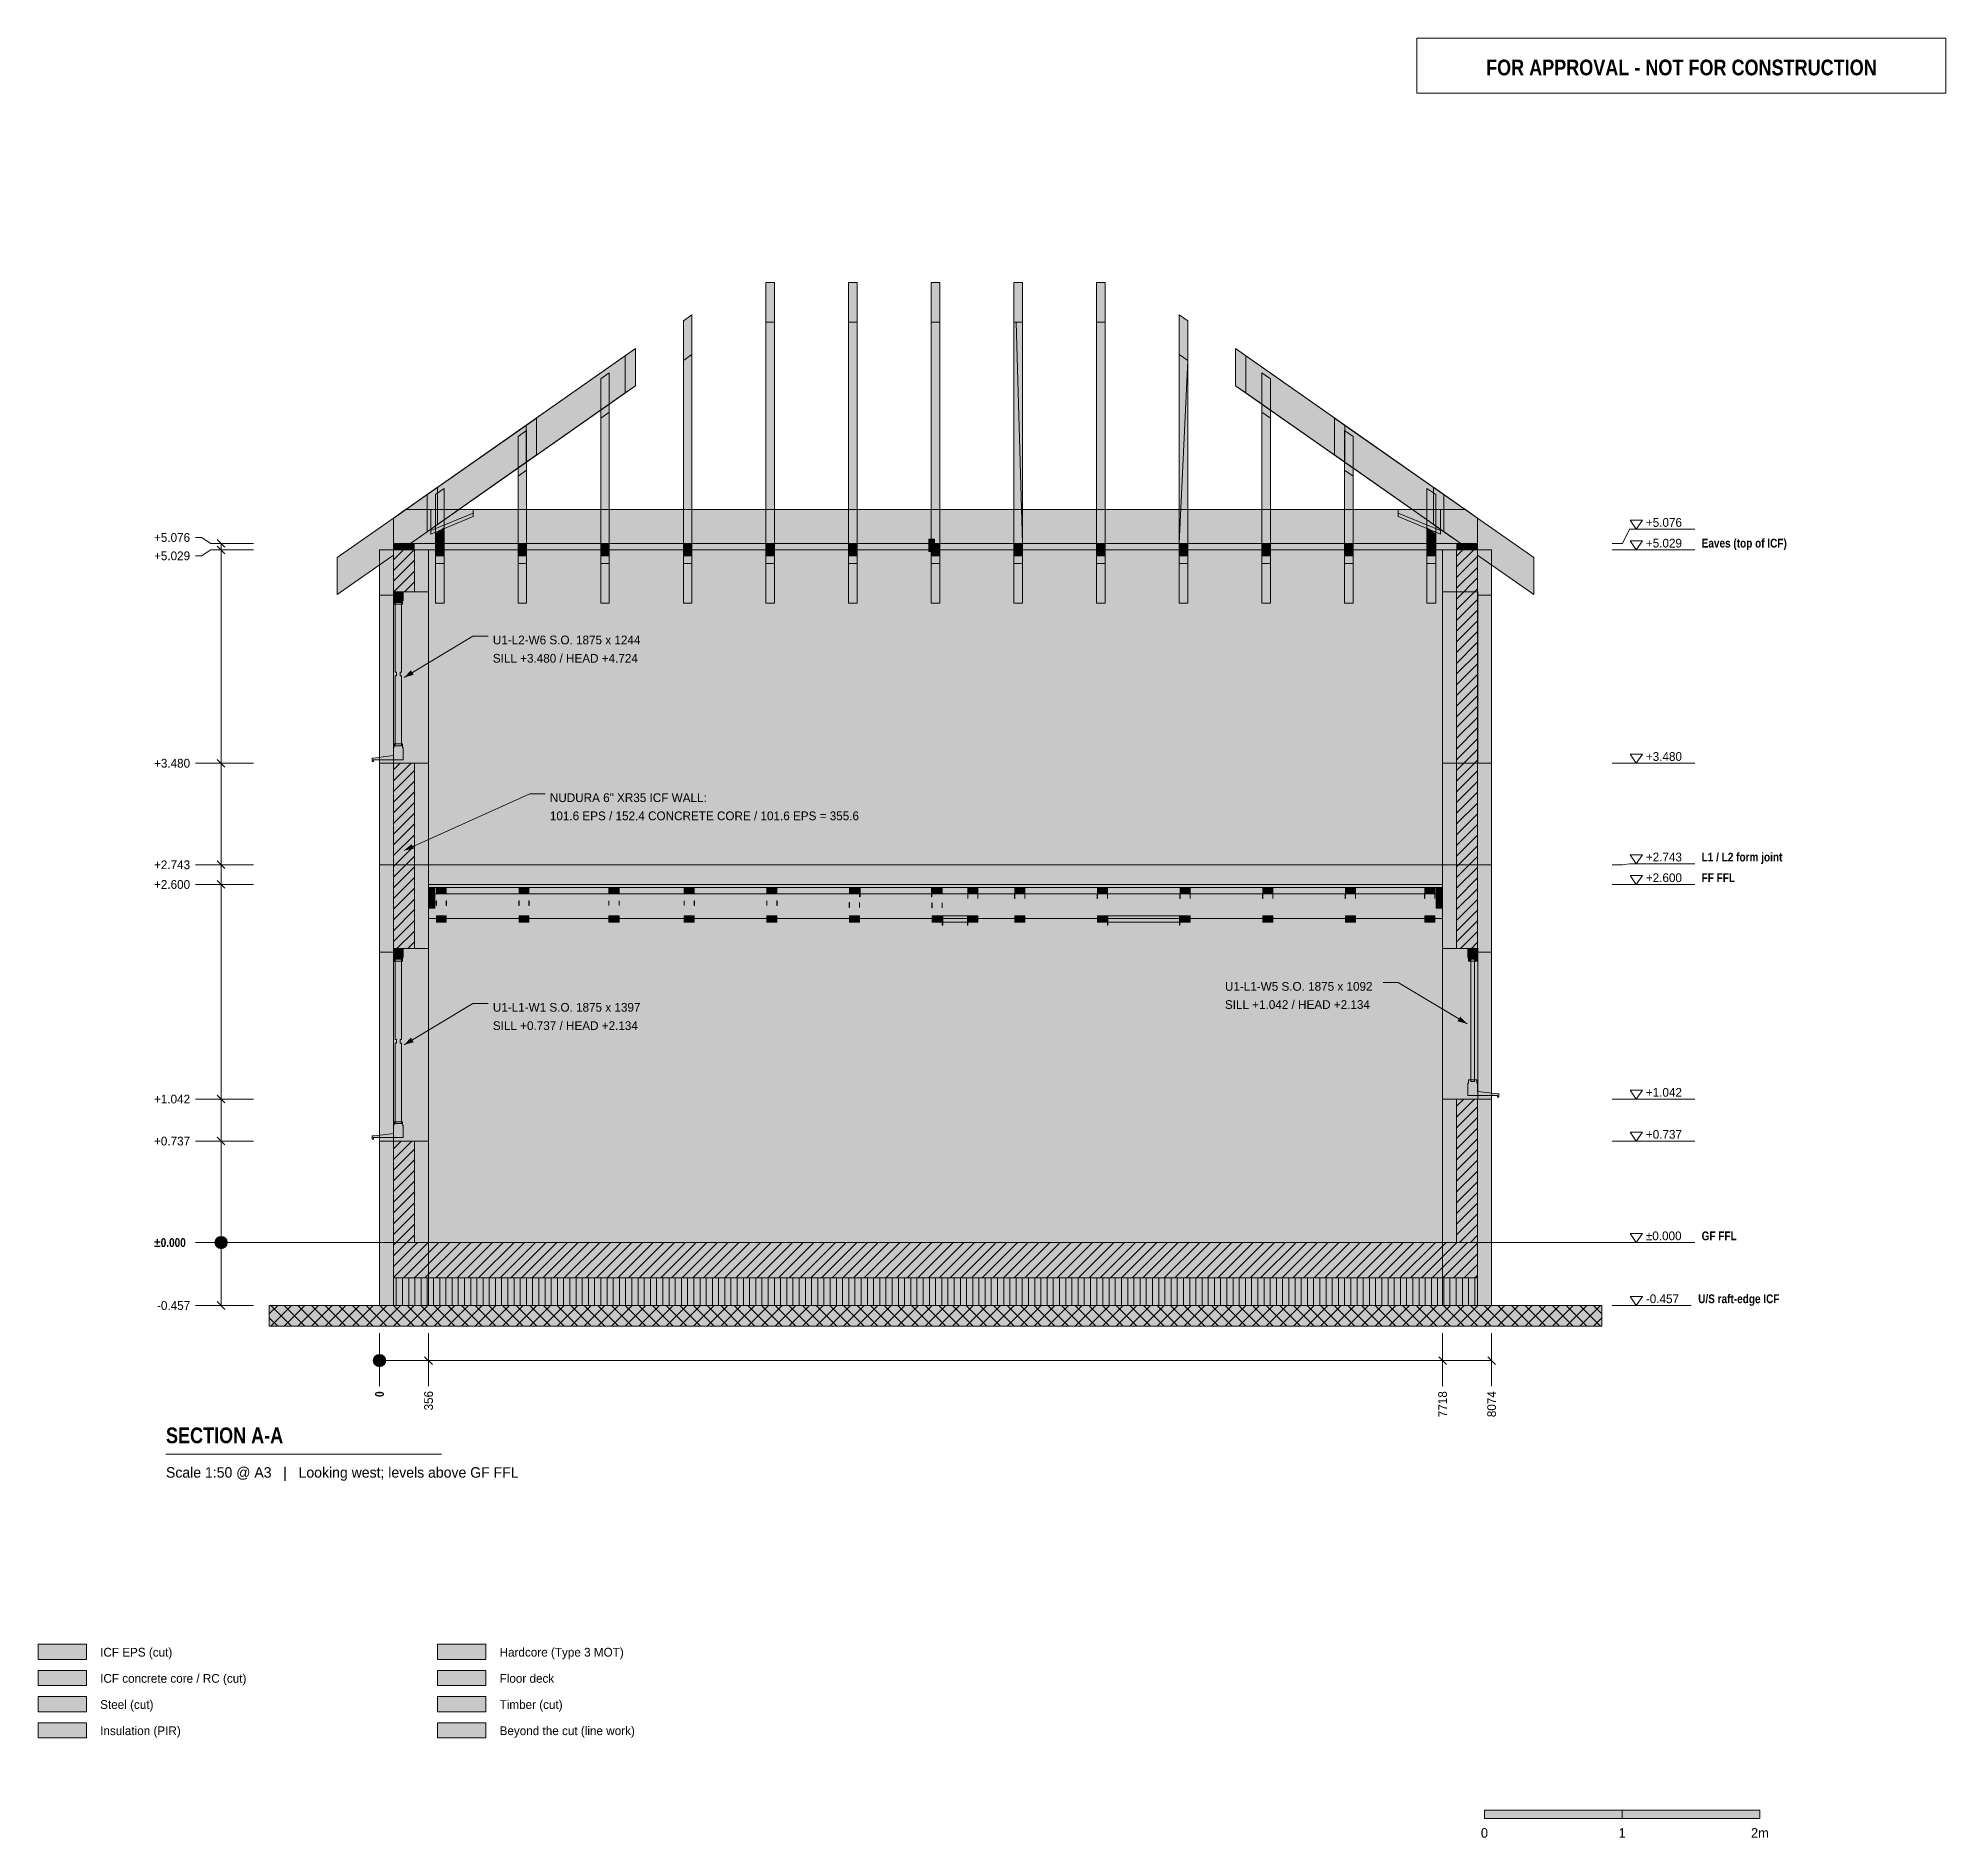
# Model space of a CAD drawing. Header units: millimetres. Extents: x -2478 to 11372, y -4322 to 8744.
import ezdxf
from ezdxf.enums import TextEntityAlignment as Align

# ---------------------------------------------------------------- set-up
doc = ezdxf.new("R2010")
doc.units = ezdxf.units.MM
doc.linetypes.add('DASHED', pattern=[1.524, 1.27, -0.254])
for name, color, linetype in [('FILL-C_BDBDBF', 7, 'Continuous'), ('FILL-C_CCB294', 7, 'Continuous'), ('FILL-EPS', 7, 'Continuous'), ('FILL-INK', 7, 'Continuous'), ('FILL-LIGHT', 7, 'Continuous'), ('FILL-MASONRY_FILL', 7, 'Continuous'), ('FILL-STEEL', 7, 'Continuous'), ('FILL-STEEL_GREY', 7, 'Continuous'), ('FILL-TIMBER', 7, 'Continuous'), ('FILL-WHITE', 7, 'Continuous'), ('LINE-C_BF9E33', 7, 'Continuous'), ('LINE-CORE', 7, 'Continuous'), ('LINE-INK', 7, 'Continuous'), ('LINE-RED', 7, 'Continuous'), ('LINE-STEEL-DASH', 7, 'DASHED'), ('LINE-STEEL_GREY', 7, 'Continuous'), ('LINE-TIMBER_DK', 7, 'Continuous'), ('TEXT-INK', 7, 'Continuous'), ('TEXT-RED', 7, 'Continuous'), ('TEXT-STEEL', 7, 'Continuous'), ('TEXT-STEEL_GREY', 7, 'Continuous')]:
    doc.layers.add(name, color=color, linetype=linetype)
doc.styles.add('OpenSansCondensed-Bold', font='OpenSansCondensed-Bold.ttf')

msp = doc.modelspace()

# ---------------------------------------------------------------- texts
at = {"layer": 'TEXT-INK'}
for s, p in [('+5.076', (-1637, 5087)), ('+5.076', (9194, 5196)), ('+5.029', (-1637, 4954)), ('+5.029', (9194, 5046)), ('U1-L2-W6 S.O. 1875 x 1244', (823, 4343)), ('SILL +3.480 / HEAD +4.724', (823, 4210)), ('+3.480', (-1637, 3448)), ('+3.480', (9194, 3497)), ('NUDURA 6" XR35 ICF WALL:', (1237, 3198)), ('101.6 EPS / 152.4 CONCRETE CORE / 101.6 EPS = 355.6', (1237, 3066)), ('+2.743', (-1637, 2711)), ('+2.743', (9194, 2767)), ('+2.600', (-1637, 2568)), ('+2.600', (9194, 2617)), ('U1-L1-W5 S.O. 1875 x 1092', (6138, 1828)), ('U1-L1-W1 S.O. 1875 x 1397', (823, 1676)), ('SILL +1.042 / HEAD +2.134', (6138, 1696)), ('SILL +0.737 / HEAD +2.134', (823, 1543)), ('+1.042', (9194, 1059)), ('+1.042', (-1637, 1010)), ('+0.737', (-1637, 705)), ('+0.737', (9194, 754)), ('±0.000', (9194, 17)), ('-0.457', (9194, -440)), ('-0.457', (-1615, -489)), ('ICF EPS (cut)', (-2028, -3006)), ('Hardcore (Type 3 MOT)', (872, -3006)), ('ICF concrete core / RC (cut)', (-2028, -3196)), ('Floor deck', (872, -3196)), ('Steel (cut)', (-2028, -3386)), ('Timber (cut)', (872, -3386)), ('Insulation (PIR)', (-2028, -3576)), ('Beyond the cut (line work)', (872, -3576))]:
    msp.add_text(s, height=63.5, dxfattribs=at).set_placement(p)
at = {"layer": 'TEXT-INK', "style": 'OpenSansCondensed-Bold'}
for s, height, p in [('±0.000', 63.5, (-1637, -32)), ('SECTION A-A', 114.3, (-1550, -1457))]:
    msp.add_text(s, height=height, dxfattribs=at).set_placement(p)
msp.add_text('0', height=63.5, rotation=90, dxfattribs=at).set_placement((32, -1121))
at = {"layer": 'TEXT-INK'}
for s, p in [('356', (388, -1219)), ('7718', (7750, -1268)), ('8074', (8106, -1268))]:
    msp.add_text(s, height=63.5, rotation=90, dxfattribs=at).set_placement(p)
for s, p in [('0', (8022, -4321)), ('1', (9022, -4321)), ('2m', (10022, -4321))]:
    msp.add_text(s, height=69.8, dxfattribs=at).set_placement(p, align=Align.CENTER)
at = {"layer": 'TEXT-RED', "style": 'OpenSansCondensed-Bold'}
msp.add_text('FOR APPROVAL - NOT FOR CONSTRUCTION', height=114.3, dxfattribs=at).set_placement((9452, 8474), align=Align.CENTER)
at = {"layer": 'TEXT-STEEL', "style": 'OpenSansCondensed-Bold'}
for s, p in [('Eaves (top of ICF)', (9599, 5046)), ('L1 / L2 form joint', (9599, 2767)), ('FF FFL', (9599, 2617)), ('GF FFL', (9599, 17)), ('U/S raft-edge ICF', (9574, -440))]:
    msp.add_text(s, height=63.5, dxfattribs=at).set_placement(p)
at = {"layer": 'TEXT-STEEL_GREY'}
msp.add_text('Scale 1:50 @ A3   |   Looking west; levels above GF FFL', height=76.2, dxfattribs=at).set_placement((-1550, -1707))

# ---------------------------------------------------------------- hatches: boundary and pattern name
at = {"layer": 'FILL-C_BDBDBF', "true_color": 0xbdbdbf}
h = msp.add_hatch(color=256, dxfattribs=at)
h.dxf.hatch_style = 1
h.paths.add_polyline_path([(254, 4725), (228, 4725), (102, 4725), (102, 5029), (254, 5029)])
h = msp.add_hatch(color=256, dxfattribs=at)
h.dxf.hatch_style = 1
h.paths.add_polyline_path([(7972, 2134), (7861, 2134), (7820, 2134), (7820, 5029), (7972, 5029)])
h = msp.add_hatch(color=256, dxfattribs=at)
h.dxf.hatch_style = 1
h.paths.add_polyline_path([(254, 3480), (254, 2134), (228, 2134), (102, 2134), (102, 3480), (226, 3480)])
h = msp.add_hatch(color=256, dxfattribs=at)
h.dxf.hatch_style = 1
h.paths.add_polyline_path([(7828, 0), (7820, 0), (7820, 1042), (7831, 1042), (7832, 1042), (7877, 1042), (7972, 1042), (7972, 0), (7871, 0)])
h = msp.add_hatch(color=256, dxfattribs=at)
h.dxf.hatch_style = 1
h.paths.add_polyline_path([(254, 737), (254, 0), (120, 0), (102, 0), (102, 737), (226, 737)])
h = msp.add_hatch(color=256, dxfattribs=at)
h.dxf.hatch_style = 1
h.paths.add_polyline_path([(-2478, -3216), (-2128, -3216), (-2128, -3106), (-2478, -3106)])
at = {"layer": 'FILL-C_CCB294', "true_color": 0xccb294}
h = msp.add_hatch(color=256, dxfattribs=at)
h.dxf.hatch_style = 1
h.paths.add_polyline_path([(102, 5029), (102, 5042), (102, 5076), (212, 5076), (252, 5076), (252, 5064), (252, 5029), (141, 5029)])
h = msp.add_hatch(color=256, dxfattribs=at)
h.dxf.hatch_style = 1
h.paths.add_polyline_path([(102, 5029), (102, 5042), (102, 5076), (212, 5076), (252, 5076), (252, 5064), (252, 5029), (141, 5029)])
h = msp.add_hatch(color=256, dxfattribs=at)
h.dxf.hatch_style = 1
h.paths.add_polyline_path([(7822, 5029), (7822, 5042), (7822, 5076), (7933, 5076), (7972, 5076), (7972, 5064), (7972, 5029), (7862, 5029)])
h = msp.add_hatch(color=256, dxfattribs=at)
h.dxf.hatch_style = 1
h.paths.add_polyline_path([(7822, 5029), (7822, 5042), (7822, 5076), (7933, 5076), (7972, 5076), (7972, 5064), (7972, 5029), (7862, 5029)])
at = {"layer": 'FILL-EPS', "true_color": 0xccffff}
h = msp.add_hatch(color=256, dxfattribs=at)
h.dxf.hatch_style = 1
h.paths.add_polyline_path([(0, 4748), (0, 5029), (102, 5029), (102, 4725), (101, 4725), (101, 4712), (101, 4700), (50, 4700), (0, 4700)])
h = msp.add_hatch(color=256, dxfattribs=at)
h.dxf.hatch_style = 1
h.paths.add_polyline_path([(254, 4725), (254, 5029), (268, 5029), (356, 5029), (356, 4944), (356, 4927), (356, 4907), (356, 4882), (356, 4830), (356, 4725)])
h = msp.add_hatch(color=256, dxfattribs=at)
h.dxf.hatch_style = 1
h.paths.add_polyline_path([(7718, 5029), (7820, 5029), (7820, 2134), (7718, 2134), (7718, 2234), (7718, 2743), (7718, 2993), (7718, 3054), (7718, 3480), (7718, 3683), (7718, 4725), (7718, 4740), (7718, 4784)])
h = msp.add_hatch(color=256, dxfattribs=at)
h.dxf.hatch_style = 1
h.paths.add_polyline_path([(8074, 4890), (8074, 4847), (8074, 4700), (8074, 4489), (8074, 3480), (8074, 3339), (8074, 2743), (8074, 2571), (8074, 2550), (8074, 2525), (8074, 2472), (8074, 2307), (8074, 2109), (8030, 2109), (7973, 2109), (7973, 2123), (7973, 2134), (7972, 2134), (7972, 5029), (7986, 5029), (8074, 5029), (8074, 4936), (8074, 4925)])
h = msp.add_hatch(color=256, dxfattribs=at)
h.dxf.hatch_style = 1
h.paths.add_polyline_path([(101, 2134), (101, 2121), (101, 2109), (50, 2109), (0, 2109), (0, 2201), (0, 2743), (0, 2951), (0, 3480), (50, 3480), (101, 3480), (102, 3480), (102, 2134)])
h = msp.add_hatch(color=256, dxfattribs=at)
h.dxf.hatch_style = 1
h.paths.add_polyline_path([(356, 2537), (356, 2498), (356, 2448), (356, 2345), (356, 2134), (254, 2134), (254, 3480), (356, 3480), (356, 3371), (356, 2743), (356, 2572)])
h = msp.add_hatch(color=256, dxfattribs=at)
h.dxf.hatch_style = 1
h.paths.add_polyline_path([(7718, 0), (7718, 710), (7718, 1042), (7820, 1042), (7820, 0)])
h = msp.add_hatch(color=256, dxfattribs=at)
h.dxf.hatch_style = 1
h.paths.add_polyline_path([(8074, -344), (8074, -457), (8049, -457), (7972, -457), (7972, -113), (7972, 0), (7972, 1042), (8018, 1042), (8074, 1042), (8074, 726), (8074, 0)])
h = msp.add_hatch(color=256, dxfattribs=at)
h.dxf.hatch_style = 1
h.paths.add_polyline_path([(102, 0), (102, -344), (102, -457), (76, -457), (0, -457), (0, -113), (0, 0), (0, 298), (0, 737), (50, 737), (101, 737), (102, 737), (102, 0)])
h = msp.add_hatch(color=256, dxfattribs=at)
h.dxf.hatch_style = 1
h.paths.add_polyline_path([(254, 737), (356, 737), (356, 580), (356, 0), (254, 0)])
h = msp.add_hatch(color=256, dxfattribs=at)
h.dxf.hatch_style = 1
h.paths.add_polyline_path([(-2478, -3026), (-2128, -3026), (-2128, -2916), (-2478, -2916)])
at = {"layer": 'FILL-INK', "true_color": 0x1a1a1f}
h = msp.add_hatch(color=256, dxfattribs=at)
h.dxf.hatch_style = 1
h.paths.add_polyline_path([(178, 4102), (228, 4155), (248, 4122)])
h = msp.add_hatch(color=256, dxfattribs=at)
h.dxf.hatch_style = 1
h.paths.add_polyline_path([(178, 2847), (234, 2893), (249, 2858)])
at = {"layer": 'FILL-INK', "true_color": 0x1a1a1a}
h = msp.add_hatch(color=256, dxfattribs=at)
h.dxf.hatch_style = 1
h.paths.add_polyline_path([(4272, 2506), (4272, 2499), (4271, 2499), (4271, 2499), (4271, 2506), (4271, 2535), (4272, 2535), (4272, 2535)])
h = msp.add_hatch(color=256, dxfattribs=at)
h.dxf.hatch_style = 1
h.paths.add_polyline_path([(4345, 2499), (4344, 2499), (4344, 2499), (4344, 2506), (4344, 2535), (4345, 2535), (4345, 2535), (4345, 2506)])
h = msp.add_hatch(color=256, dxfattribs=at)
h.dxf.hatch_style = 1
h.paths.add_polyline_path([(4613, 2499), (4612, 2499), (4611, 2499), (4611, 2506), (4611, 2535), (4612, 2535), (4613, 2535), (4613, 2506)])
h = msp.add_hatch(color=256, dxfattribs=at)
h.dxf.hatch_style = 1
h.paths.add_polyline_path([(4686, 2499), (4685, 2499), (4685, 2499), (4685, 2506), (4685, 2535), (4686, 2535), (4686, 2535), (4686, 2506)])
h = msp.add_hatch(color=256, dxfattribs=at)
h.dxf.hatch_style = 1
h.paths.add_polyline_path([(5213, 2499), (5212, 2499), (5211, 2499), (5211, 2506), (5211, 2535), (5212, 2535), (5213, 2535), (5213, 2506)])
h = msp.add_hatch(color=256, dxfattribs=at)
h.dxf.hatch_style = 1
h.paths.add_polyline_path([(5286, 2499), (5285, 2499), (5285, 2499), (5285, 2506), (5285, 2535), (5286, 2535), (5286, 2535), (5286, 2506)])
h = msp.add_hatch(color=256, dxfattribs=at)
h.dxf.hatch_style = 1
h.paths.add_polyline_path([(5813, 2499), (5812, 2499), (5811, 2499), (5811, 2506), (5811, 2535), (5812, 2535), (5813, 2535), (5813, 2506)])
h = msp.add_hatch(color=256, dxfattribs=at)
h.dxf.hatch_style = 1
h.paths.add_polyline_path([(5886, 2506), (5886, 2499), (5885, 2499), (5885, 2499), (5885, 2506), (5885, 2535), (5886, 2535), (5886, 2535)])
h = msp.add_hatch(color=256, dxfattribs=at)
h.dxf.hatch_style = 1
h.paths.add_polyline_path([(6413, 2499), (6412, 2499), (6411, 2499), (6411, 2506), (6411, 2535), (6412, 2535), (6413, 2535), (6413, 2506)])
h = msp.add_hatch(color=256, dxfattribs=at)
h.dxf.hatch_style = 1
h.paths.add_polyline_path([(6486, 2499), (6485, 2499), (6485, 2499), (6485, 2506), (6485, 2535), (6486, 2535), (6486, 2535), (6486, 2506)])
h = msp.add_hatch(color=256, dxfattribs=at)
h.dxf.hatch_style = 1
h.paths.add_polyline_path([(7013, 2499), (7012, 2499), (7011, 2499), (7011, 2506), (7011, 2535), (7012, 2535), (7013, 2535), (7013, 2506)])
h = msp.add_hatch(color=256, dxfattribs=at)
h.dxf.hatch_style = 1
h.paths.add_polyline_path([(7086, 2499), (7085, 2499), (7085, 2499), (7085, 2506), (7085, 2535), (7086, 2535), (7086, 2535), (7086, 2506)])
h = msp.add_hatch(color=256, dxfattribs=at)
h.dxf.hatch_style = 1
h.paths.add_polyline_path([(7589, 2499), (7588, 2499), (7588, 2499), (7588, 2506), (7588, 2535), (7589, 2535), (7589, 2535), (7589, 2506)])
h = msp.add_hatch(color=256, dxfattribs=at)
h.dxf.hatch_style = 1
h.paths.add_polyline_path([(7663, 2499), (7662, 2499), (7661, 2499), (7661, 2506), (7661, 2535), (7662, 2535), (7663, 2535), (7663, 2506)])
h = msp.add_hatch(color=256, dxfattribs=at)
h.dxf.hatch_style = 1
h.paths.add_polyline_path([(413, 2446), (412, 2446), (411, 2446), (411, 2462), (411, 2482), (412, 2482), (413, 2482), (413, 2462)])
h = msp.add_hatch(color=256, dxfattribs=at)
h.dxf.hatch_style = 1
h.paths.add_polyline_path([(486, 2446), (485, 2446), (485, 2446), (485, 2462), (485, 2482), (485, 2482), (486, 2482), (486, 2462)])
h = msp.add_hatch(color=256, dxfattribs=at)
h.dxf.hatch_style = 1
h.paths.add_polyline_path([(1013, 2446), (1012, 2446), (1011, 2446), (1011, 2462), (1011, 2482), (1012, 2482), (1013, 2482), (1013, 2462)])
h = msp.add_hatch(color=256, dxfattribs=at)
h.dxf.hatch_style = 1
h.paths.add_polyline_path([(1086, 2462), (1086, 2446), (1085, 2446), (1085, 2446), (1085, 2462), (1085, 2482), (1085, 2482), (1086, 2482)])
h = msp.add_hatch(color=256, dxfattribs=at)
h.dxf.hatch_style = 1
h.paths.add_polyline_path([(1666, 2446), (1666, 2446), (1665, 2446), (1665, 2462), (1665, 2482), (1666, 2482), (1666, 2482), (1666, 2462)])
h = msp.add_hatch(color=256, dxfattribs=at)
h.dxf.hatch_style = 1
h.paths.add_polyline_path([(1740, 2446), (1739, 2446), (1739, 2446), (1739, 2462), (1739, 2482), (1739, 2482), (1740, 2482), (1740, 2462)])
h = msp.add_hatch(color=256, dxfattribs=at)
h.dxf.hatch_style = 1
h.paths.add_polyline_path([(2213, 2446), (2212, 2446), (2211, 2446), (2211, 2462), (2211, 2482), (2212, 2482), (2213, 2482), (2213, 2462)])
h = msp.add_hatch(color=256, dxfattribs=at)
h.dxf.hatch_style = 1
h.paths.add_polyline_path([(2286, 2446), (2285, 2446), (2285, 2446), (2285, 2462), (2285, 2482), (2285, 2482), (2286, 2482), (2286, 2462)])
h = msp.add_hatch(color=256, dxfattribs=at)
h.dxf.hatch_style = 1
h.paths.add_polyline_path([(2813, 2446), (2812, 2446), (2811, 2446), (2811, 2462), (2811, 2482), (2812, 2482), (2813, 2482), (2813, 2462)])
h = msp.add_hatch(color=256, dxfattribs=at)
h.dxf.hatch_style = 1
h.paths.add_polyline_path([(2886, 2446), (2885, 2446), (2885, 2446), (2885, 2462), (2885, 2482), (2885, 2482), (2886, 2482), (2886, 2462)])
h = msp.add_hatch(color=256, dxfattribs=at)
h.dxf.hatch_style = 1
h.paths.add_polyline_path([(3413, 2432), (3412, 2432), (3411, 2432), (3411, 2451), (3411, 2469), (3412, 2469), (3413, 2469), (3413, 2451)])
h = msp.add_hatch(color=256, dxfattribs=at)
h.dxf.hatch_style = 1
h.paths.add_polyline_path([(3486, 2432), (3485, 2432), (3485, 2432), (3485, 2451), (3485, 2469), (3485, 2469), (3486, 2469), (3486, 2451)])
h = msp.add_hatch(color=256, dxfattribs=at)
h.dxf.hatch_style = 1
h.paths.add_polyline_path([(4013, 2449), (4013, 2430), (4012, 2430), (4011, 2430), (4011, 2449), (4011, 2466), (4012, 2466), (4013, 2466)])
h = msp.add_hatch(color=256, dxfattribs=at)
h.dxf.hatch_style = 1
h.paths.add_polyline_path([(4086, 2430), (4085, 2430), (4085, 2430), (4085, 2449), (4085, 2466), (4085, 2466), (4086, 2466), (4086, 2449)])
at = {"layer": 'FILL-INK', "true_color": 0x1a1a1f}
h = msp.add_hatch(color=256, dxfattribs=at)
h.dxf.hatch_style = 1
h.paths.add_polyline_path([(7896, 1588), (7826, 1607), (7846, 1640)])
h = msp.add_hatch(color=256, dxfattribs=at)
h.dxf.hatch_style = 1
h.paths.add_polyline_path([(178, 1435), (228, 1488), (248, 1455)])
at = {"layer": 'FILL-INK', "true_color": 0x14141a}
h = msp.add_hatch(color=256, dxfattribs=at)
h.dxf.hatch_style = 1
h.paths.add_polyline_path([(8022, -4181), (9022, -4181), (9022, -4121), (8022, -4121)])
at = {"layer": 'FILL-LIGHT', "true_color": 0xcccccf}
h = msp.add_hatch(color=256, dxfattribs=at)
h.dxf.hatch_style = 1
h.paths.add_polyline_path([(2184, -257), (102, -257), (102, -189), (102, 0), (5890, 0), (7972, 0), (7972, -68), (7972, -257)])
at = {"layer": 'FILL-MASONRY_FILL', "true_color": 0xe0d9cc}
h = msp.add_hatch(color=256, dxfattribs=at)
h.dxf.hatch_style = 1
h.paths.add_polyline_path([(2194, -607), (-800, -607), (-800, -561), (-800, -457), (5880, -457), (8874, -457), (8874, -504), (8874, -607)])
h = msp.add_hatch(color=256, dxfattribs=at)
h.dxf.hatch_style = 1
h.paths.add_polyline_path([(422, -3026), (772, -3026), (772, -2916), (422, -2916)])
at = {"layer": 'FILL-STEEL', "true_color": 0x0d2973}
h = msp.add_hatch(color=256, dxfattribs=at)
h.dxf.hatch_style = 1
h.paths.add_polyline_path([(-2478, -3406), (-2128, -3406), (-2128, -3296), (-2478, -3296)])
at = {"layer": 'FILL-STEEL_GREY', "true_color": 0x737378}
h = msp.add_hatch(color=256, dxfattribs=at)
h.dxf.hatch_style = 1
h.paths.add_polyline_path([(356, 2599), (356, 2600), (482, 2600), (2756, 2600), (2882, 2600), (5156, 2600), (5282, 2600), (7556, 2600), (7564, 2600), (7718, 2600), (7718, 2579), (7718, 2578), (7710, 2578), (7556, 2578), (7429, 2578), (5156, 2578), (5029, 2578), (2756, 2578), (2629, 2578), (356, 2578)])
h = msp.add_hatch(color=256, dxfattribs=at)
h.dxf.hatch_style = 1
h.paths.add_polyline_path([(422, -3216), (772, -3216), (772, -3106), (422, -3106)])
at = {"layer": 'FILL-TIMBER', "true_color": 0xedd6a8}
h = msp.add_hatch(color=256, dxfattribs=at)
h.dxf.hatch_style = 1
h.paths.add_polyline_path([(2868, 6970), (2868, 6711), (2868, 6683), (2811, 6683), (2806, 6683), (2806, 6690), (2806, 6705), (2806, 6970), (2862, 6970)])
h = msp.add_hatch(color=256, dxfattribs=at)
h.dxf.hatch_style = 1
h.paths.add_polyline_path([(3468, 6970), (3468, 6759), (3468, 6683), (3422, 6683), (3406, 6683), (3406, 6705), (3406, 6754), (3406, 6970), (3452, 6970)])
h = msp.add_hatch(color=256, dxfattribs=at)
h.dxf.hatch_style = 1
h.paths.add_polyline_path([(4029, 6970), (4069, 6970), (4069, 6788), (4069, 6683), (4029, 6683), (4006, 6683), (4006, 6716), (4006, 6788), (4006, 6970)])
h = msp.add_hatch(color=256, dxfattribs=at)
h.dxf.hatch_style = 1
h.paths.add_polyline_path([(4622, 6970), (4669, 6970), (4669, 6754), (4669, 6683), (4623, 6683), (4605, 6683), (4605, 6707), (4605, 6759), (4605, 6970)])
h = msp.add_hatch(color=256, dxfattribs=at)
h.dxf.hatch_style = 1
h.paths.add_polyline_path([(5269, 6970), (5269, 6705), (5269, 6683), (5212, 6683), (5205, 6683), (5205, 6692), (5205, 6711), (5205, 6970), (5264, 6970)])
h = msp.add_hatch(color=256, dxfattribs=at)
h.dxf.hatch_style = 1
h.paths.add_polyline_path([(159, 4648), (155, 4648), (151, 4648), (137, 4648), (123, 4648), (119, 4648), (115, 4648), (115, 4635), (106, 4635), (106, 4647), (106, 4660), (102, 4660), (102, 4690), (102, 4720), (137, 4720), (172, 4720), (172, 4690), (172, 4660), (168, 4660), (168, 4647), (168, 4635), (159, 4635)])
h = msp.add_hatch(color=256, dxfattribs=at)
h.dxf.hatch_style = 1
h.paths.add_polyline_path([(115, 4096), (115, 4115), (119, 4115), (123, 4115), (123, 4126), (123, 4128), (123, 4140), (119, 4140), (115, 4140), (115, 4635), (123, 4635), (137, 4635), (151, 4635), (159, 4635), (159, 4159), (159, 4140), (155, 4140), (151, 4140), (151, 4129), (151, 4128), (151, 4115), (155, 4115), (159, 4115), (159, 3620), (151, 3620), (137, 3620), (123, 3620), (115, 3620)])
h = msp.add_hatch(color=256, dxfattribs=at)
h.dxf.hatch_style = 1
h.paths.add_polyline_path([(-48, 3493), (-53, 3493), (-53, 3505), (-53, 3517), (-50, 3517), (-47, 3517), (27, 3526), (102, 3535), (102, 3565), (102, 3595), (106, 3595), (106, 3608), (106, 3620), (115, 3620), (115, 3607), (119, 3607), (123, 3607), (137, 3607), (151, 3607), (155, 3607), (159, 3607), (159, 3620), (168, 3620), (168, 3608), (168, 3595), (172, 3595), (172, 3565), (172, 3535), (172, 3520), (172, 3505), (64, 3505), (-43, 3505), (-43, 3499), (-43, 3493)])
h = msp.add_hatch(color=256, dxfattribs=at)
h.dxf.hatch_style = 1
h.paths.add_polyline_path([(403, 2578), (403, 2541), (403, 2428), (367, 2428), (356, 2428), (356, 2465), (356, 2578), (391, 2578)])
h = msp.add_hatch(color=256, dxfattribs=at)
h.dxf.hatch_style = 1
h.paths.add_polyline_path([(485, 2578), (485, 2562), (485, 2531), (438, 2531), (413, 2531), (413, 2547), (413, 2578), (459, 2578)])
h = msp.add_hatch(color=256, dxfattribs=at)
h.dxf.hatch_style = 1
h.paths.add_polyline_path([(1085, 2578), (1085, 2562), (1085, 2531), (1038, 2531), (1013, 2531), (1013, 2547), (1013, 2578), (1059, 2578)])
h = msp.add_hatch(color=256, dxfattribs=at)
h.dxf.hatch_style = 1
h.paths.add_polyline_path([(1739, 2578), (1739, 2562), (1739, 2531), (1692, 2531), (1666, 2531), (1666, 2547), (1666, 2578), (1713, 2578)])
h = msp.add_hatch(color=256, dxfattribs=at)
h.dxf.hatch_style = 1
h.paths.add_polyline_path([(2285, 2578), (2285, 2562), (2285, 2531), (2238, 2531), (2213, 2531), (2213, 2547), (2213, 2578), (2259, 2578)])
h = msp.add_hatch(color=256, dxfattribs=at)
h.dxf.hatch_style = 1
h.paths.add_polyline_path([(2885, 2578), (2885, 2562), (2885, 2531), (2838, 2531), (2813, 2531), (2813, 2547), (2813, 2578), (2859, 2578)])
h = msp.add_hatch(color=256, dxfattribs=at)
h.dxf.hatch_style = 1
h.paths.add_polyline_path([(3485, 2578), (3485, 2561), (3485, 2531), (3438, 2531), (3413, 2531), (3413, 2548), (3413, 2578), (3459, 2578)])
h = msp.add_hatch(color=256, dxfattribs=at)
h.dxf.hatch_style = 1
h.paths.add_polyline_path([(4085, 2578), (4085, 2559), (4085, 2531), (4042, 2531), (4013, 2531), (4013, 2550), (4013, 2578), (4056, 2578)])
h = msp.add_hatch(color=256, dxfattribs=at)
h.dxf.hatch_style = 1
h.paths.add_polyline_path([(4344, 2578), (4344, 2557), (4344, 2531), (4304, 2531), (4272, 2531), (4272, 2552), (4272, 2578), (4312, 2578)])
h = msp.add_hatch(color=256, dxfattribs=at)
h.dxf.hatch_style = 1
h.paths.add_polyline_path([(4685, 2578), (4685, 2557), (4685, 2531), (4644, 2531), (4613, 2531), (4613, 2552), (4613, 2578), (4653, 2578)])
h = msp.add_hatch(color=256, dxfattribs=at)
h.dxf.hatch_style = 1
h.paths.add_polyline_path([(5285, 2578), (5285, 2557), (5285, 2531), (5244, 2531), (5213, 2531), (5213, 2552), (5213, 2578), (5253, 2578)])
h = msp.add_hatch(color=256, dxfattribs=at)
h.dxf.hatch_style = 1
h.paths.add_polyline_path([(5885, 2578), (5885, 2557), (5885, 2531), (5844, 2531), (5813, 2531), (5813, 2552), (5813, 2578), (5853, 2578)])
h = msp.add_hatch(color=256, dxfattribs=at)
h.dxf.hatch_style = 1
h.paths.add_polyline_path([(6485, 2578), (6485, 2557), (6485, 2531), (6444, 2531), (6413, 2531), (6413, 2552), (6413, 2578), (6453, 2578)])
h = msp.add_hatch(color=256, dxfattribs=at)
h.dxf.hatch_style = 1
h.paths.add_polyline_path([(7085, 2578), (7085, 2557), (7085, 2531), (7044, 2531), (7013, 2531), (7013, 2552), (7013, 2578), (7053, 2578)])
h = msp.add_hatch(color=256, dxfattribs=at)
h.dxf.hatch_style = 1
h.paths.add_polyline_path([(7661, 2578), (7661, 2557), (7661, 2531), (7621, 2531), (7589, 2531), (7589, 2552), (7589, 2578), (7630, 2578)])
h = msp.add_hatch(color=256, dxfattribs=at)
h.dxf.hatch_style = 1
h.paths.add_polyline_path([(7718, 2578), (7718, 2541), (7718, 2428), (7683, 2428), (7671, 2428), (7671, 2465), (7671, 2578), (7707, 2578)])
h = msp.add_hatch(color=256, dxfattribs=at)
h.dxf.hatch_style = 1
h.paths.add_polyline_path([(460, 2372), (485, 2372), (485, 2356), (485, 2325), (437, 2325), (413, 2325), (413, 2341), (413, 2372)])
h = msp.add_hatch(color=256, dxfattribs=at)
h.dxf.hatch_style = 1
h.paths.add_polyline_path([(1085, 2372), (1085, 2356), (1085, 2325), (1037, 2325), (1013, 2325), (1013, 2341), (1013, 2372), (1060, 2372)])
h = msp.add_hatch(color=256, dxfattribs=at)
h.dxf.hatch_style = 1
h.paths.add_polyline_path([(1739, 2372), (1739, 2356), (1739, 2325), (1691, 2325), (1666, 2325), (1666, 2341), (1666, 2372), (1714, 2372)])
h = msp.add_hatch(color=256, dxfattribs=at)
h.dxf.hatch_style = 1
h.paths.add_polyline_path([(2285, 2372), (2285, 2356), (2285, 2325), (2237, 2325), (2213, 2325), (2213, 2341), (2213, 2372), (2260, 2372)])
h = msp.add_hatch(color=256, dxfattribs=at)
h.dxf.hatch_style = 1
h.paths.add_polyline_path([(2885, 2372), (2885, 2356), (2885, 2325), (2837, 2325), (2813, 2325), (2813, 2341), (2813, 2372), (2860, 2372)])
h = msp.add_hatch(color=256, dxfattribs=at)
h.dxf.hatch_style = 1
h.paths.add_polyline_path([(3485, 2372), (3485, 2356), (3485, 2325), (3438, 2325), (3413, 2325), (3413, 2341), (3413, 2372), (3460, 2372)])
h = msp.add_hatch(color=256, dxfattribs=at)
h.dxf.hatch_style = 1
h.paths.add_polyline_path([(4085, 2372), (4085, 2353), (4085, 2325), (4041, 2325), (4013, 2325), (4013, 2344), (4013, 2372), (4056, 2372)])
h = msp.add_hatch(color=256, dxfattribs=at)
h.dxf.hatch_style = 1
h.paths.add_polyline_path([(4239, 2325), (4089, 2325), (4089, 2364), (4089, 2372), (4117, 2372), (4268, 2372), (4268, 2333), (4268, 2325)])
h = msp.add_hatch(color=256, dxfattribs=at)
h.dxf.hatch_style = 1
h.paths.add_polyline_path([(4313, 2372), (4344, 2372), (4344, 2352), (4344, 2325), (4303, 2325), (4272, 2325), (4272, 2345), (4272, 2372)])
h = msp.add_hatch(color=256, dxfattribs=at)
h.dxf.hatch_style = 1
h.paths.add_polyline_path([(4685, 2372), (4685, 2352), (4685, 2325), (4644, 2325), (4613, 2325), (4613, 2345), (4613, 2372), (4653, 2372)])
h = msp.add_hatch(color=256, dxfattribs=at)
h.dxf.hatch_style = 1
h.paths.add_polyline_path([(5285, 2372), (5285, 2352), (5285, 2325), (5244, 2325), (5213, 2325), (5213, 2345), (5213, 2372), (5253, 2372)])
h = msp.add_hatch(color=256, dxfattribs=at)
h.dxf.hatch_style = 1
h.paths.add_polyline_path([(5885, 2372), (5885, 2352), (5885, 2325), (5844, 2325), (5813, 2325), (5813, 2345), (5813, 2372), (5853, 2372)])
h = msp.add_hatch(color=256, dxfattribs=at)
h.dxf.hatch_style = 1
h.paths.add_polyline_path([(6485, 2372), (6485, 2352), (6485, 2325), (6444, 2325), (6413, 2325), (6413, 2345), (6413, 2372), (6453, 2372)])
h = msp.add_hatch(color=256, dxfattribs=at)
h.dxf.hatch_style = 1
h.paths.add_polyline_path([(7085, 2372), (7085, 2352), (7085, 2325), (7044, 2325), (7013, 2325), (7013, 2345), (7013, 2372), (7053, 2372)])
h = msp.add_hatch(color=256, dxfattribs=at)
h.dxf.hatch_style = 1
h.paths.add_polyline_path([(7661, 2372), (7661, 2352), (7661, 2325), (7621, 2325), (7589, 2325), (7589, 2345), (7589, 2372), (7630, 2372)])
h = msp.add_hatch(color=256, dxfattribs=at)
h.dxf.hatch_style = 1
h.paths.add_polyline_path([(159, 2057), (155, 2057), (151, 2057), (137, 2057), (123, 2057), (119, 2057), (115, 2057), (115, 2044), (106, 2044), (106, 2057), (106, 2069), (102, 2069), (102, 2099), (102, 2129), (137, 2129), (172, 2129), (172, 2099), (172, 2069), (168, 2069), (168, 2057), (168, 2044), (159, 2044)])
h = msp.add_hatch(color=256, dxfattribs=at)
h.dxf.hatch_style = 1
h.paths.add_polyline_path([(7906, 2044), (7906, 2062), (7906, 2069), (7902, 2069), (7902, 2103), (7902, 2129), (7933, 2129), (7972, 2129), (7972, 2095), (7972, 2069), (7968, 2069), (7968, 2051), (7968, 2044), (7951, 2044), (7951, 2057), (7931, 2057), (7923, 2057), (7923, 2044)])
h = msp.add_hatch(color=256, dxfattribs=at)
h.dxf.hatch_style = 1
h.paths.add_polyline_path([(115, 1425), (115, 1448), (119, 1448), (123, 1448), (123, 1459), (123, 1461), (123, 1473), (119, 1473), (115, 1473), (115, 2044), (123, 2044), (137, 2044), (151, 2044), (159, 2044), (159, 1496), (159, 1473), (155, 1473), (151, 1473), (151, 1462), (151, 1461), (151, 1448), (155, 1448), (159, 1448), (159, 877), (151, 877), (137, 877), (123, 877), (115, 877)])
h = msp.add_hatch(color=256, dxfattribs=at)
h.dxf.hatch_style = 1
h.paths.add_polyline_path([(7924, 1182), (7923, 1182), (7923, 1812), (7923, 2044), (7950, 2044), (7951, 2044), (7951, 1414), (7951, 1182)])
h = msp.add_hatch(color=256, dxfattribs=at)
h.dxf.hatch_style = 1
h.paths.add_polyline_path([(7906, 1157), (7906, 1175), (7906, 1182), (7923, 1182), (7923, 1169), (7943, 1169), (7951, 1169), (7951, 1182), (7968, 1182), (7968, 1164), (7968, 1157), (7972, 1157), (7972, 1123), (7972, 1097), (8038, 1089), (8121, 1079), (8124, 1079), (8127, 1079), (8127, 1065), (8127, 1055), (8123, 1055), (8117, 1055), (8117, 1062), (8117, 1067), (8023, 1067), (7902, 1067), (7902, 1084), (7902, 1097), (7902, 1130), (7902, 1157)])
h = msp.add_hatch(color=256, dxfattribs=at)
h.dxf.hatch_style = 1
h.paths.add_polyline_path([(-43, 750), (-48, 750), (-53, 750), (-53, 762), (-53, 774), (-50, 774), (-47, 774), (27, 783), (102, 792), (102, 822), (102, 852), (106, 852), (106, 864), (106, 877), (115, 877), (115, 864), (119, 864), (123, 864), (137, 864), (151, 864), (155, 864), (159, 864), (159, 877), (168, 877), (168, 865), (168, 852), (172, 852), (172, 822), (172, 792), (172, 777), (172, 762), (64, 762), (-43, 762), (-43, 756)])
at = {"layer": 'FILL-TIMBER', "true_color": 0xfced9e}
h = msp.add_hatch(color=256, dxfattribs=at)
h.dxf.hatch_style = 1
h.paths.add_polyline_path([(7972, -457), (2184, -457), (102, -457), (102, -431), (102, -357), (102, -331), (102, -257), (5890, -257), (7972, -257), (7972, -284), (7972, -357), (7972, -384)])
at = {"layer": 'FILL-TIMBER', "true_color": 0xedd6a8}
h = msp.add_hatch(color=256, dxfattribs=at)
h.dxf.hatch_style = 1
h.paths.add_polyline_path([(422, -3406), (772, -3406), (772, -3296), (422, -3296)])
at = {"layer": 'FILL-TIMBER', "true_color": 0xfced9e}
h = msp.add_hatch(color=256, dxfattribs=at)
h.dxf.hatch_style = 1
h.paths.add_polyline_path([(-2478, -3596), (-2128, -3596), (-2128, -3486), (-2478, -3486)])
at = {"layer": 'FILL-WHITE', "true_color": 0xffffff}
h = msp.add_hatch(color=256, dxfattribs=at)
h.dxf.hatch_style = 1
h.paths.add_polyline_path([(2806, 5273), (2806, 5273), (2806, 6970), (2862, 6970), (2862, 6970), (2868, 6970), (2868, 5273), (2868, 4930), (2806, 4930)])
h = msp.add_hatch(color=256, dxfattribs=at)
h.dxf.hatch_style = 1
h.paths.add_polyline_path([(3406, 5273), (3406, 6970), (3452, 6970), (3452, 6970), (3452, 6970), (3452, 6970), (3452, 6970), (3452, 6970), (3452, 6970), (3468, 6970), (3468, 5273), (3468, 5273), (3468, 4930), (3406, 4930), (3406, 5273)])
h = msp.add_hatch(color=256, dxfattribs=at)
h.dxf.hatch_style = 1
h.paths.add_polyline_path([(4006, 6970), (4006, 6970), (4069, 6970), (4069, 5273), (4069, 5272), (4069, 5272), (4069, 4930), (4006, 4930)])
h = msp.add_hatch(color=256, dxfattribs=at)
h.dxf.hatch_style = 1
h.paths.add_polyline_path([(4605, 6970), (4622, 6970), (4669, 6970), (4669, 5273), (4669, 5272), (4669, 5272), (4669, 4930), (4605, 4930), (4605, 5273)])
h = msp.add_hatch(color=256, dxfattribs=at)
h.dxf.hatch_style = 1
h.paths.add_polyline_path([(5205, 5273), (5205, 5273), (5205, 6970), (5263, 6970), (5264, 6970), (5264, 6970), (5264, 6970), (5269, 6970), (5269, 5273), (5269, 5273), (5269, 4930), (5269, 4930), (5269, 4930), (5205, 4930), (5205, 5273)])
h = msp.add_hatch(color=256, dxfattribs=at)
h.dxf.hatch_style = 1
h.paths.add_polyline_path([(2206, 6691), (2206, 6691), (2206, 6691), (2206, 6691), (2268, 6735), (2268, 5273), (2268, 5273), (2268, 4930), (2206, 4930)])
h = msp.add_hatch(color=256, dxfattribs=at)
h.dxf.hatch_style = 1
h.paths.add_polyline_path([(2268, 6735), (2268, 6448), (2268, 6448), (2206, 6404), (2206, 6691), (2206, 6691)])
h = msp.add_hatch(color=256, dxfattribs=at)
h.dxf.hatch_style = 1
h.paths.add_polyline_path([(2811, 6683), (2868, 6683), (2868, 5076), (2806, 5076), (2806, 6683)])
h = msp.add_hatch(color=256, dxfattribs=at)
h.dxf.hatch_style = 1
h.paths.add_polyline_path([(3422, 6683), (3468, 6683), (3468, 5076), (3468, 5076), (3469, 5074), (3469, 5074), (3468, 5076), (3406, 5076), (3406, 6683)])
h = msp.add_hatch(color=256, dxfattribs=at)
h.dxf.hatch_style = 1
h.paths.add_polyline_path([(4029, 6683), (4069, 6683), (4069, 5076), (4069, 5076), (4006, 5076), (4006, 6683), (4006, 6683)])
h = msp.add_hatch(color=256, dxfattribs=at)
h.dxf.hatch_style = 1
h.paths.add_polyline_path([(4605, 6683), (4605, 6683), (4605, 6683), (4605, 6683), (4623, 6683), (4669, 5076), (4605, 5076)])
h = msp.add_hatch(color=256, dxfattribs=at)
h.dxf.hatch_style = 1
h.paths.add_polyline_path([(4669, 6683), (4669, 5076), (4623, 6683)])
h = msp.add_hatch(color=256, dxfattribs=at)
h.dxf.hatch_style = 1
h.paths.add_polyline_path([(5212, 6683), (5269, 6683), (5269, 5076), (5205, 5076), (5205, 6683)])
h = msp.add_hatch(color=256, dxfattribs=at)
h.dxf.hatch_style = 1
h.paths.add_polyline_path([(5805, 5273), (5805, 6735), (5869, 6691), (5869, 6691), (5869, 6691), (5869, 4930), (5869, 4930), (5869, 4930), (5805, 4930), (5805, 5273)])
h = msp.add_hatch(color=256, dxfattribs=at)
h.dxf.hatch_style = 1
h.paths.add_polyline_path([(5805, 6735), (5805, 6735), (5869, 6691), (5869, 6404), (5869, 6404), (5869, 6404), (5869, 6404), (5805, 6448), (5805, 6735), (5805, 6735)])
h = msp.add_hatch(color=256, dxfattribs=at)
h.dxf.hatch_style = 1
h.paths.add_polyline_path([(102, 5259), (1859, 6490), (1859, 6221), (224, 5076), (102, 5076), (102, 4991), (-307, 4704), (-307, 4973)])
h = msp.add_hatch(color=256, dxfattribs=at)
h.dxf.hatch_style = 1
h.paths.add_polyline_path([(-307, 4973), (102, 5259), (1784, 6437), (1784, 6168), (224, 5076), (102, 5076), (102, 4991), (-307, 4704)])
h = msp.add_hatch(color=256, dxfattribs=at)
h.dxf.hatch_style = 1
h.paths.add_polyline_path([(1784, 6168), (1784, 6168), (1784, 6437), (1859, 6490), (1859, 6490), (1859, 6490), (1859, 6490), (1859, 6221), (1784, 6168), (1784, 6168)])
h = msp.add_hatch(color=256, dxfattribs=at)
h.dxf.hatch_style = 1
h.paths.add_polyline_path([(2268, 6448), (2268, 5076), (2206, 5076), (2206, 6404)])
h = msp.add_hatch(color=256, dxfattribs=at)
h.dxf.hatch_style = 1
h.paths.add_polyline_path([(5805, 6448), (5869, 6404), (5805, 5076)])
h = msp.add_hatch(color=256, dxfattribs=at)
h.dxf.hatch_style = 1
h.paths.add_polyline_path([(5869, 6404), (5869, 5076), (5805, 5076)])
h = msp.add_hatch(color=256, dxfattribs=at)
h.dxf.hatch_style = 1
h.paths.add_polyline_path([(6215, 6490), (6215, 6490), (6214, 6490)])
h = msp.add_hatch(color=256, dxfattribs=at)
h.dxf.hatch_style = 1
h.paths.add_polyline_path([(6215, 6490), (6290, 6437), (6290, 6168), (6290, 6168), (6290, 6168), (6290, 6168), (6215, 6221), (6215, 6490), (6215, 6490), (6215, 6490)])
h = msp.add_hatch(color=256, dxfattribs=at)
h.dxf.hatch_style = 1
h.paths.add_polyline_path([(7972, 5259), (7972, 5259), (7972, 5259), (8381, 4973), (8381, 4973), (8381, 4704), (7972, 4991), (7972, 5076), (7850, 5076), (6215, 6221), (6215, 6490)])
h = msp.add_hatch(color=256, dxfattribs=at)
h.dxf.hatch_style = 1
h.paths.add_polyline_path([(6290, 6437), (7972, 5259), (7972, 5259), (7972, 5259), (7972, 5259), (8381, 4973), (8381, 4973), (8381, 4704), (7972, 4991), (7972, 5076), (7850, 5076), (7850, 5076), (7850, 5076), (6290, 6168)])
h = msp.add_hatch(color=256, dxfattribs=at)
h.dxf.hatch_style = 1
h.paths.add_polyline_path([(1606, 6271), (1606, 6271), (1668, 6315), (1668, 5273), (1668, 4930), (1606, 4930)])
h = msp.add_hatch(color=256, dxfattribs=at)
h.dxf.hatch_style = 1
h.paths.add_polyline_path([(1668, 6315), (1668, 6028), (1606, 5984), (1606, 6271)])
h = msp.add_hatch(color=256, dxfattribs=at)
h.dxf.hatch_style = 1
h.paths.add_polyline_path([(6468, 6271), (6468, 5273), (6468, 5273), (6468, 4930), (6468, 4930), (6468, 4930), (6405, 4930), (6405, 5273), (6405, 5273), (6405, 5273), (6405, 6315), (6405, 6315)])
h = msp.add_hatch(color=256, dxfattribs=at)
h.dxf.hatch_style = 1
h.paths.add_polyline_path([(6468, 6271), (6468, 5984), (6468, 5984), (6405, 6028), (6405, 6315), (6405, 6315)])
h = msp.add_hatch(color=256, dxfattribs=at)
h.dxf.hatch_style = 1
h.paths.add_polyline_path([(-307, 4973), (-307, 4973), (102, 5259), (102, 5259), (1140, 5986), (1140, 5718), (224, 5076), (224, 5076), (224, 5076), (224, 5076), (102, 5076), (102, 4991), (102, 4991), (102, 4991), (-307, 4704), (-307, 4973)])
h = msp.add_hatch(color=256, dxfattribs=at)
h.dxf.hatch_style = 1
h.paths.add_polyline_path([(1065, 5933), (1140, 5986), (1140, 5718), (1065, 5665)])
h = msp.add_hatch(color=256, dxfattribs=at)
h.dxf.hatch_style = 1
h.paths.add_polyline_path([(1606, 5984), (1606, 5984), (1668, 6028), (1668, 5076), (1668, 5076), (1668, 5076), (1668, 5076), (1606, 5076), (1606, 5984), (1606, 5984)])
h = msp.add_hatch(color=256, dxfattribs=at)
h.dxf.hatch_style = 1
h.paths.add_polyline_path([(6405, 5076), (6405, 5076), (6405, 6028), (6468, 5984), (6468, 5984), (6468, 5076), (6405, 5076), (6405, 5076)])
h = msp.add_hatch(color=256, dxfattribs=at)
h.dxf.hatch_style = 1
h.paths.add_polyline_path([(6934, 5986), (6934, 5986), (6933, 5987)])
h = msp.add_hatch(color=256, dxfattribs=at)
h.dxf.hatch_style = 1
h.paths.add_polyline_path([(6934, 5986), (7009, 5933), (7009, 5665), (6934, 5718)])
h = msp.add_hatch(color=256, dxfattribs=at)
h.dxf.hatch_style = 1
h.paths.add_polyline_path([(6934, 5986), (7972, 5259), (7972, 5259), (7972, 5259), (8381, 4973), (8381, 4973), (8381, 4973), (8382, 4972), (8381, 4973), (8381, 4704), (8381, 4704), (7972, 4991), (7972, 5076), (7850, 5076), (7850, 5076), (7850, 5076), (7850, 5076), (7850, 5076), (6934, 5718), (6934, 5986)])
h = msp.add_hatch(color=256, dxfattribs=at)
h.dxf.hatch_style = 1
h.paths.add_polyline_path([(-307, 4973), (102, 5259), (1065, 5933), (1065, 5665), (224, 5076), (102, 5076), (102, 4991), (-307, 4704)])
h = msp.add_hatch(color=256, dxfattribs=at)
h.dxf.hatch_style = 1
h.paths.add_polyline_path([(1006, 5851), (1068, 5895), (1068, 5273), (1068, 4930), (1006, 4930), (1006, 4930), (1006, 4930), (1006, 5851)])
h = msp.add_hatch(color=256, dxfattribs=at)
h.dxf.hatch_style = 1
h.paths.add_polyline_path([(1068, 5895), (1068, 5608), (1006, 5564), (1006, 5851), (1006, 5851)])
h = msp.add_hatch(color=256, dxfattribs=at)
h.dxf.hatch_style = 1
h.paths.add_polyline_path([(7068, 5851), (7068, 5273), (7068, 4930), (7068, 4930), (7068, 4930), (7005, 4930), (7005, 5273), (7005, 5273), (7005, 5273), (7005, 5895)])
h = msp.add_hatch(color=256, dxfattribs=at)
h.dxf.hatch_style = 1
h.paths.add_polyline_path([(7068, 5851), (7068, 5564), (7068, 5564), (7005, 5608), (7005, 5895)])
h = msp.add_hatch(color=256, dxfattribs=at)
h.dxf.hatch_style = 1
h.paths.add_polyline_path([(7009, 5665), (7009, 5665), (7009, 5933), (7972, 5259), (7972, 5259), (7972, 5259), (7972, 5259), (7972, 5259), (8381, 4973), (8381, 4973), (8381, 4704), (7972, 4991), (7972, 5076), (7850, 5076), (7009, 5665), (7009, 5665)])
h = msp.add_hatch(color=256, dxfattribs=at)
h.dxf.hatch_style = 1
h.paths.add_polyline_path([(1006, 5564), (1006, 5564), (1068, 5608), (1068, 5076), (1006, 5076), (1006, 5564), (1006, 5564)])
h = msp.add_hatch(color=256, dxfattribs=at)
h.dxf.hatch_style = 1
h.paths.add_polyline_path([(7005, 5076), (7005, 5608), (7068, 5564), (7068, 5564), (7068, 5076), (7005, 5076)])
h = msp.add_hatch(color=256, dxfattribs=at)
h.dxf.hatch_style = 1
h.paths.add_polyline_path([(-307, 4973), (-307, 4973), (102, 5259), (102, 5259), (421, 5483), (421, 5214), (224, 5076), (102, 5076), (102, 4991), (-307, 4704)])
h = msp.add_hatch(color=256, dxfattribs=at)
h.dxf.hatch_style = 1
h.paths.add_polyline_path([(-307, 4973), (101, 5259), (102, 5259), (102, 5259), (103, 5260), (103, 5260), (346, 5430), (346, 5161), (224, 5076), (102, 5076), (102, 4991), (-307, 4704)])
h = msp.add_hatch(color=256, dxfattribs=at)
h.dxf.hatch_style = 1
h.paths.add_polyline_path([(346, 5430), (421, 5483), (421, 5214), (346, 5161)])
h = msp.add_hatch(color=256, dxfattribs=at)
h.dxf.hatch_style = 1
h.paths.add_polyline_path([(406, 5431), (469, 5475), (469, 4930), (406, 4930), (406, 5273)])
h = msp.add_hatch(color=256, dxfattribs=at)
h.dxf.hatch_style = 1
h.paths.add_polyline_path([(469, 5475), (469, 5188), (406, 5144), (406, 5431)])
h = msp.add_hatch(color=256, dxfattribs=at)
h.dxf.hatch_style = 1
h.paths.add_polyline_path([(7605, 5475), (7668, 5431), (7668, 5431), (7668, 4930), (7668, 4930), (7668, 4930), (7605, 4930), (7605, 5273)])
h = msp.add_hatch(color=256, dxfattribs=at)
h.dxf.hatch_style = 1
h.paths.add_polyline_path([(7668, 5431), (7668, 5144), (7668, 5144), (7605, 5188), (7605, 5475), (7605, 5475)])
h = msp.add_hatch(color=256, dxfattribs=at)
h.dxf.hatch_style = 1
h.paths.add_polyline_path([(7653, 5483), (7653, 5483), (7652, 5483)])
h = msp.add_hatch(color=256, dxfattribs=at)
h.dxf.hatch_style = 1
h.paths.add_polyline_path([(7653, 5483), (7728, 5430), (7728, 5161), (7653, 5214)])
h = msp.add_hatch(color=256, dxfattribs=at)
h.dxf.hatch_style = 1
h.paths.add_polyline_path([(7972, 5259), (7972, 5259), (7972, 5259), (8381, 4973), (8381, 4973), (8381, 4973), (8381, 4704), (8381, 4704), (7972, 4991), (7972, 5076), (7850, 5076), (7850, 5076), (7653, 5214), (7653, 5483)])
h = msp.add_hatch(color=256, dxfattribs=at)
h.dxf.hatch_style = 1
h.paths.add_polyline_path([(7728, 5161), (7728, 5161), (7728, 5430), (7972, 5260), (7972, 5259), (7972, 5259), (7972, 5259), (8381, 4973), (8381, 4973), (8381, 4704), (7972, 4991), (7972, 5076), (7850, 5076), (7850, 5076), (7728, 5161)])
h = msp.add_hatch(color=256, dxfattribs=at)
h.dxf.hatch_style = 1
h.paths.add_polyline_path([(102, 5259), (190, 5321), (372, 5321), (372, 5144), (679, 5270), (679, 5321), (7395, 5321), (7395, 5270), (7702, 5144), (7702, 5321), (7884, 5321), (7972, 5259), (7972, 5076), (7702, 5076), (7395, 5076), (679, 5076), (372, 5076), (102, 5076)])
h = msp.add_hatch(color=256, dxfattribs=at)
h.dxf.hatch_style = 1
h.paths.add_polyline_path([(190, 5321), (372, 5321), (372, 5170), (679, 5296), (679, 5321), (7395, 5321), (7395, 5296), (7702, 5170), (7702, 5321), (7884, 5321), (7972, 5259), (7972, 5076), (7702, 5076), (7395, 5076), (372, 5076), (102, 5076), (102, 5259)])
h = msp.add_hatch(color=256, dxfattribs=at)
h.dxf.hatch_style = 1
h.paths.add_polyline_path([(102, 5259), (190, 5321), (7884, 5321), (7972, 5259), (7972, 5076), (102, 5076)])
h = msp.add_hatch(color=256, dxfattribs=at)
h.dxf.hatch_style = 1
h.paths.add_polyline_path([(190, 5321), (7884, 5321), (7972, 5259), (7972, 5076), (102, 5076), (102, 5259)])
h = msp.add_hatch(color=256, dxfattribs=at)
h.dxf.hatch_style = 1
h.paths.add_polyline_path([(102, 5259), (190, 5321), (7884, 5321), (7972, 5259), (7972, 5076), (102, 5076)])
h = msp.add_hatch(color=256, dxfattribs=at)
h.dxf.hatch_style = 1
h.paths.add_polyline_path([(190, 5321), (7884, 5321), (7972, 5259), (7972, 5076), (102, 5076), (102, 5259)])
h = msp.add_hatch(color=256, dxfattribs=at)
h.dxf.hatch_style = 1
h.paths.add_polyline_path([(372, 5170), (372, 5170), (679, 5296), (679, 5270), (679, 5270), (679, 5270), (679, 5270), (372, 5144), (372, 5170), (372, 5170)])
h = msp.add_hatch(color=256, dxfattribs=at)
h.dxf.hatch_style = 1
h.paths.add_polyline_path([(7395, 5296), (7702, 5170), (7702, 5144), (7702, 5144), (7702, 5144), (7395, 5270), (7395, 5296), (7395, 5296)])
h = msp.add_hatch(color=256, dxfattribs=at)
h.dxf.hatch_style = 1
h.paths.add_polyline_path([(469, 5188), (469, 5076), (406, 5076), (406, 5144)])
h = msp.add_hatch(color=256, dxfattribs=at)
h.dxf.hatch_style = 1
h.paths.add_polyline_path([(7668, 5144), (7668, 5076), (7605, 5076), (7605, 5188), (7605, 5188)])
h = msp.add_hatch(color=256, dxfattribs=at)
h.dxf.hatch_style = 1
h.paths.add_polyline_path([(0, 5029), (356, 5029), (356, 5029), (356, 5029), (356, 5029), (356, 2743), (0, 2743), (0, 2743)])
h = msp.add_hatch(color=256, dxfattribs=at)
h.dxf.hatch_style = 1
h.paths.add_polyline_path([(356, 5029), (356, 5029), (356, 2743), (356, 2743), (356, 2743), (356, 2742), (356, 2742), (356, 2742), (356, 2742), (356, 2743), (0, 2743), (0, 5029)])
h = msp.add_hatch(color=256, dxfattribs=at)
h.dxf.hatch_style = 1
h.paths.add_polyline_path([(0, 5029), (356, 5029), (356, 2743), (0, 2743), (0, 2743), (0, 2743)])
h = msp.add_hatch(color=256, dxfattribs=at)
h.dxf.hatch_style = 1
h.paths.add_polyline_path([(102, 5076), (252, 5076), (252, 5076), (7822, 5076), (7822, 5076), (7972, 5076), (7972, 5029), (7822, 5029), (7822, 5029), (252, 5029), (252, 5029), (102, 5029), (102, 5029)])
h = msp.add_hatch(color=256, dxfattribs=at)
h.dxf.hatch_style = 1
h.paths.add_polyline_path([(252, 5076), (7822, 5076), (7822, 5029), (252, 5029), (252, 5076)])
h = msp.add_hatch(color=256, dxfattribs=at)
h.dxf.hatch_style = 1
h.paths.add_polyline_path([(356, 2743), (356, 5029), (7718, 5029), (7718, 5029), (7718, 5029), (7718, 2743), (356, 2743), (356, 2743), (356, 2743)])
h = msp.add_hatch(color=256, dxfattribs=at)
h.dxf.hatch_style = 1
h.paths.add_polyline_path([(7718, 5029), (7718, 2743), (356, 2743), (356, 5029)])
h = msp.add_hatch(color=256, dxfattribs=at)
h.dxf.hatch_style = 1
h.paths.add_polyline_path([(406, 5076), (469, 5076), (469, 4986), (469, 4986), (406, 4986), (406, 5076)])
h = msp.add_hatch(color=256, dxfattribs=at)
h.dxf.hatch_style = 1
h.paths.add_polyline_path([(469, 4986), (469, 4643), (406, 4643), (406, 4986)])
h = msp.add_hatch(color=256, dxfattribs=at)
h.dxf.hatch_style = 1
h.paths.add_polyline_path([(1068, 5076), (1068, 4986), (1006, 4986), (1006, 5076)])
h = msp.add_hatch(color=256, dxfattribs=at)
h.dxf.hatch_style = 1
h.paths.add_polyline_path([(1006, 4986), (1068, 4986), (1068, 4643), (1006, 4643), (1006, 4986), (1006, 4986)])
h = msp.add_hatch(color=256, dxfattribs=at)
h.dxf.hatch_style = 1
h.paths.add_polyline_path([(1668, 5076), (1668, 4986), (1606, 4986), (1606, 5076)])
h = msp.add_hatch(color=256, dxfattribs=at)
h.dxf.hatch_style = 1
h.paths.add_polyline_path([(1668, 4986), (1668, 4643), (1606, 4643), (1606, 4986)])
h = msp.add_hatch(color=256, dxfattribs=at)
h.dxf.hatch_style = 1
h.paths.add_polyline_path([(2268, 5076), (2268, 4986), (2206, 4986), (2206, 5076)])
h = msp.add_hatch(color=256, dxfattribs=at)
h.dxf.hatch_style = 1
h.paths.add_polyline_path([(2268, 4986), (2268, 4643), (2206, 4643), (2206, 4986)])
h = msp.add_hatch(color=256, dxfattribs=at)
h.dxf.hatch_style = 1
h.paths.add_polyline_path([(2868, 5076), (2868, 4986), (2806, 4986), (2806, 5076)])
h = msp.add_hatch(color=256, dxfattribs=at)
h.dxf.hatch_style = 1
h.paths.add_polyline_path([(2868, 4986), (2868, 4643), (2806, 4643), (2806, 4986)])
h = msp.add_hatch(color=256, dxfattribs=at)
h.dxf.hatch_style = 1
h.paths.add_polyline_path([(3468, 5076), (3468, 4986), (3406, 4986), (3406, 5076)])
h = msp.add_hatch(color=256, dxfattribs=at)
h.dxf.hatch_style = 1
h.paths.add_polyline_path([(3468, 4986), (3468, 4643), (3406, 4643), (3406, 4986)])
h = msp.add_hatch(color=256, dxfattribs=at)
h.dxf.hatch_style = 1
h.paths.add_polyline_path([(3988, 5106), (4029, 5106), (4029, 5016), (3988, 5016)])
h = msp.add_hatch(color=256, dxfattribs=at)
h.dxf.hatch_style = 1
h.paths.add_polyline_path([(4029, 5106), (4029, 5016), (3988, 5016), (3988, 5106)])
h = msp.add_hatch(color=256, dxfattribs=at)
h.dxf.hatch_style = 1
h.paths.add_polyline_path([(3988, 5106), (4029, 5106), (4029, 5016), (3988, 5016)])
h = msp.add_hatch(color=256, dxfattribs=at)
h.dxf.hatch_style = 1
h.paths.add_polyline_path([(4029, 5106), (4029, 5016), (3988, 5016), (3988, 5106)])
h = msp.add_hatch(color=256, dxfattribs=at)
h.dxf.hatch_style = 1
h.paths.add_polyline_path([(3988, 5106), (4029, 5106), (4029, 5016), (3988, 5016)])
h = msp.add_hatch(color=256, dxfattribs=at)
h.dxf.hatch_style = 1
h.paths.add_polyline_path([(4029, 5106), (4029, 5016), (3988, 5016), (3988, 5106)])
h = msp.add_hatch(color=256, dxfattribs=at)
h.dxf.hatch_style = 1
h.paths.add_polyline_path([(4069, 5076), (4069, 4986), (4006, 4986), (4006, 5076)])
h = msp.add_hatch(color=256, dxfattribs=at)
h.dxf.hatch_style = 1
h.paths.add_polyline_path([(4069, 4986), (4069, 4643), (4006, 4643), (4006, 4986)])
h = msp.add_hatch(color=256, dxfattribs=at)
h.dxf.hatch_style = 1
h.paths.add_polyline_path([(4605, 4643), (4605, 4986), (4669, 4986), (4669, 4986), (4669, 4986), (4669, 4643), (4605, 4643), (4605, 4643)])
h = msp.add_hatch(color=256, dxfattribs=at)
h.dxf.hatch_style = 1
h.paths.add_polyline_path([(4669, 5076), (4669, 4986), (4605, 4986), (4605, 5076)])
h = msp.add_hatch(color=256, dxfattribs=at)
h.dxf.hatch_style = 1
h.paths.add_polyline_path([(5205, 4643), (5205, 4986), (5269, 4986), (5269, 4986), (5269, 4986), (5269, 4643), (5205, 4643), (5205, 4643)])
h = msp.add_hatch(color=256, dxfattribs=at)
h.dxf.hatch_style = 1
h.paths.add_polyline_path([(5269, 5076), (5269, 4986), (5205, 4986), (5205, 5076)])
h = msp.add_hatch(color=256, dxfattribs=at)
h.dxf.hatch_style = 1
h.paths.add_polyline_path([(5869, 5076), (5869, 4986), (5805, 4986), (5805, 5076)])
h = msp.add_hatch(color=256, dxfattribs=at)
h.dxf.hatch_style = 1
h.paths.add_polyline_path([(5805, 4643), (5805, 4986), (5869, 4986), (5869, 4986), (5869, 4986), (5869, 4643), (5805, 4643), (5805, 4643)])
h = msp.add_hatch(color=256, dxfattribs=at)
h.dxf.hatch_style = 1
h.paths.add_polyline_path([(6405, 4643), (6405, 4986), (6468, 4986), (6468, 4986), (6468, 4986), (6468, 4643), (6405, 4643), (6405, 4643)])
h = msp.add_hatch(color=256, dxfattribs=at)
h.dxf.hatch_style = 1
h.paths.add_polyline_path([(6468, 5076), (6468, 4986), (6405, 4986), (6405, 5076)])
h = msp.add_hatch(color=256, dxfattribs=at)
h.dxf.hatch_style = 1
h.paths.add_polyline_path([(7005, 4643), (7005, 4986), (7068, 4986), (7068, 4986), (7068, 4986), (7068, 4643), (7005, 4643), (7005, 4643)])
h = msp.add_hatch(color=256, dxfattribs=at)
h.dxf.hatch_style = 1
h.paths.add_polyline_path([(7068, 5076), (7068, 4986), (7005, 4986), (7005, 5076)])
h = msp.add_hatch(color=256, dxfattribs=at)
h.dxf.hatch_style = 1
h.paths.add_polyline_path([(7605, 4643), (7605, 4986), (7668, 4986), (7668, 4986), (7668, 4986), (7668, 4643), (7605, 4643), (7605, 4643)])
h = msp.add_hatch(color=256, dxfattribs=at)
h.dxf.hatch_style = 1
h.paths.add_polyline_path([(7668, 5076), (7668, 4986), (7605, 4986), (7605, 5076)])
h = msp.add_hatch(color=256, dxfattribs=at)
h.dxf.hatch_style = 1
h.paths.add_polyline_path([(7718, 5029), (8074, 5029), (8074, 2743), (8074, 2743), (7718, 2743), (7718, 2743), (7718, 5029), (7718, 5029), (7718, 5029), (7718, 5031), (7718, 5031), (7718, 5031), (7718, 5031)])
h = msp.add_hatch(color=256, dxfattribs=at)
h.dxf.hatch_style = 1
h.paths.add_polyline_path([(7718, 5029), (8074, 5029), (8074, 2743), (7718, 2743)])
h = msp.add_hatch(color=256, dxfattribs=at)
h.dxf.hatch_style = 1
h.paths.add_polyline_path([(7718, 2743), (7718, 5029), (8074, 5029), (8074, 5029), (8074, 2743), (7718, 2743)])
h = msp.add_hatch(color=256, dxfattribs=at)
h.dxf.hatch_style = 1
h.paths.add_polyline_path([(406, 4930), (469, 4930), (469, 4930), (469, 4643), (406, 4643), (406, 4643)])
h = msp.add_hatch(color=256, dxfattribs=at)
h.dxf.hatch_style = 1
h.paths.add_polyline_path([(1006, 4930), (1068, 4930), (1068, 4930), (1068, 4930), (1068, 4643), (1006, 4643)])
h = msp.add_hatch(color=256, dxfattribs=at)
h.dxf.hatch_style = 1
h.paths.add_polyline_path([(1606, 4643), (1606, 4930), (1668, 4930), (1668, 4930), (1668, 4930), (1668, 4643), (1606, 4643), (1606, 4643)])
h = msp.add_hatch(color=256, dxfattribs=at)
h.dxf.hatch_style = 1
h.paths.add_polyline_path([(2206, 4930), (2268, 4930), (2268, 4643), (2206, 4643)])
h = msp.add_hatch(color=256, dxfattribs=at)
h.dxf.hatch_style = 1
h.paths.add_polyline_path([(2806, 4930), (2868, 4930), (2868, 4643), (2806, 4643)])
h = msp.add_hatch(color=256, dxfattribs=at)
h.dxf.hatch_style = 1
h.paths.add_polyline_path([(3406, 4930), (3468, 4930), (3468, 4643), (3406, 4643)])
h = msp.add_hatch(color=256, dxfattribs=at)
h.dxf.hatch_style = 1
h.paths.add_polyline_path([(4006, 4930), (4069, 4930), (4069, 4643), (4006, 4643)])
h = msp.add_hatch(color=256, dxfattribs=at)
h.dxf.hatch_style = 1
h.paths.add_polyline_path([(4605, 4930), (4669, 4930), (4669, 4643), (4605, 4643)])
h = msp.add_hatch(color=256, dxfattribs=at)
h.dxf.hatch_style = 1
h.paths.add_polyline_path([(5205, 4930), (5269, 4930), (5269, 4643), (5205, 4643)])
h = msp.add_hatch(color=256, dxfattribs=at)
h.dxf.hatch_style = 1
h.paths.add_polyline_path([(5805, 4930), (5869, 4930), (5869, 4643), (5805, 4643)])
h = msp.add_hatch(color=256, dxfattribs=at)
h.dxf.hatch_style = 1
h.paths.add_polyline_path([(6405, 4930), (6468, 4930), (6468, 4643), (6405, 4643)])
h = msp.add_hatch(color=256, dxfattribs=at)
h.dxf.hatch_style = 1
h.paths.add_polyline_path([(7005, 4930), (7068, 4930), (7068, 4643), (7005, 4643)])
h = msp.add_hatch(color=256, dxfattribs=at)
h.dxf.hatch_style = 1
h.paths.add_polyline_path([(7605, 4930), (7668, 4930), (7668, 4643), (7605, 4643)])
h = msp.add_hatch(color=256, dxfattribs=at)
h.dxf.hatch_style = 1
h.paths.add_polyline_path([(356, 4725), (356, 3480), (101, 3480), (101, 4725)])
h = msp.add_hatch(color=256, dxfattribs=at)
h.dxf.hatch_style = 1
h.paths.add_polyline_path([(7973, 4725), (7973, 3480), (7973, 3480), (7718, 3480), (7718, 4725), (7718, 4725)])
h = msp.add_hatch(color=256, dxfattribs=at)
h.dxf.hatch_style = 1
h.paths.add_polyline_path([(7718, 3480), (7718, 4725), (7973, 4725), (7973, 4725), (7973, 3480), (7718, 3480)])
h = msp.add_hatch(color=256, dxfattribs=at)
h.dxf.hatch_style = 1
h.paths.add_polyline_path([(101, 4700), (101, 3480), (0, 3480), (0, 4700)])
h = msp.add_hatch(color=256, dxfattribs=at)
h.dxf.hatch_style = 1
h.paths.add_polyline_path([(8074, 4700), (8074, 3480), (7973, 3480), (7973, 4700)])
h = msp.add_hatch(color=256, dxfattribs=at)
h.dxf.hatch_style = 1
h.paths.add_polyline_path([(7973, 4700), (8074, 4700), (8074, 3480), (7973, 3480)])
h = msp.add_hatch(color=256, dxfattribs=at)
h.dxf.hatch_style = 1
h.paths.add_polyline_path([(0, 2743), (356, 2743), (356, 2743), (356, 2743), (356, 0), (0, 0)])
h = msp.add_hatch(color=256, dxfattribs=at)
h.dxf.hatch_style = 1
h.paths.add_polyline_path([(0, 2743), (356, 2743), (356, 2743), (356, 2743), (356, 0), (356, 0), (356, 0), (356, -2), (356, -2), (356, 0), (0, 0), (0, 2743)])
h = msp.add_hatch(color=256, dxfattribs=at)
h.dxf.hatch_style = 1
h.paths.add_polyline_path([(0, 0), (0, 0), (0, 2743), (356, 2743), (356, 2743), (356, 2743), (356, 0), (0, 0)])
h = msp.add_hatch(color=256, dxfattribs=at)
h.dxf.hatch_style = 1
h.paths.add_polyline_path([(356, 0), (356, 2743), (7718, 2743), (7718, 0), (356, 0)])
h = msp.add_hatch(color=256, dxfattribs=at)
h.dxf.hatch_style = 1
h.paths.add_polyline_path([(7718, 2743), (7718, 0), (7718, 0), (356, 0), (356, 2743)])
h = msp.add_hatch(color=256, dxfattribs=at)
h.dxf.hatch_style = 1
h.paths.add_polyline_path([(7718, 2743), (8074, 2743), (8074, 0), (8074, 0), (8074, 0), (7718, 0), (7718, 0), (7718, 0), (7718, 0), (7718, 2743), (7718, 2743), (7718, 2743), (7718, 2745), (7718, 2745)])
h = msp.add_hatch(color=256, dxfattribs=at)
h.dxf.hatch_style = 1
h.paths.add_polyline_path([(7718, 2743), (8074, 2743), (8074, 0), (7718, 0)])
h = msp.add_hatch(color=256, dxfattribs=at)
h.dxf.hatch_style = 1
h.paths.add_polyline_path([(7718, 0), (7718, 2743), (8074, 2743), (8074, 2743), (8074, 0), (7718, 0)])
h = msp.add_hatch(color=256, dxfattribs=at)
h.dxf.hatch_style = 1
h.paths.add_polyline_path([(356, 2578), (356, 2600), (2756, 2600), (2756, 2600), (5156, 2600), (5156, 2600), (7556, 2600), (7556, 2600), (7718, 2600), (7718, 2578), (7556, 2578), (7556, 2578), (5156, 2578), (5156, 2578), (2756, 2578), (2756, 2578), (356, 2578), (356, 2578), (356, 2578)])
h = msp.add_hatch(color=256, dxfattribs=at)
h.dxf.hatch_style = 1
h.paths.add_polyline_path([(1556, 2600), (3956, 2600), (6356, 2600), (7556, 2600), (7718, 2600), (7718, 2578), (6356, 2578), (3956, 2578), (1556, 2578), (356, 2578), (356, 2600)])
h = msp.add_hatch(color=256, dxfattribs=at)
h.dxf.hatch_style = 1
h.paths.add_polyline_path([(1556, 2600), (2756, 2600), (5156, 2600), (6356, 2600), (7556, 2600), (7718, 2600), (7718, 2578), (7556, 2578), (5156, 2578), (2756, 2578), (1556, 2578), (356, 2578), (356, 2600)])
h = msp.add_hatch(color=256, dxfattribs=at)
h.dxf.hatch_style = 1
h.paths.add_polyline_path([(356, 2428), (356, 2531), (356, 2531), (356, 2578), (403, 2578), (403, 2531), (7671, 2531), (7671, 2578), (7718, 2578), (7718, 2578), (7718, 2578), (7718, 2578), (7718, 2353), (7718, 2353), (7718, 2353), (7718, 2353), (356, 2353), (356, 2428)])
h = msp.add_hatch(color=256, dxfattribs=at)
h.dxf.hatch_style = 1
h.paths.add_polyline_path([(356, 2531), (7718, 2531), (7718, 2531), (7718, 2531), (7718, 2531), (7718, 2353), (356, 2353), (356, 2353)])
h = msp.add_hatch(color=256, dxfattribs=at)
h.dxf.hatch_style = 1
h.paths.add_polyline_path([(413, 2578), (485, 2578), (485, 2578), (485, 2531), (413, 2531), (413, 2531)])
h = msp.add_hatch(color=256, dxfattribs=at)
h.dxf.hatch_style = 1
h.paths.add_polyline_path([(1013, 2578), (1085, 2578), (1085, 2578), (1085, 2531), (1013, 2531), (1013, 2531)])
h = msp.add_hatch(color=256, dxfattribs=at)
h.dxf.hatch_style = 1
h.paths.add_polyline_path([(1666, 2578), (1739, 2578), (1739, 2578), (1739, 2531), (1666, 2531), (1666, 2531)])
h = msp.add_hatch(color=256, dxfattribs=at)
h.dxf.hatch_style = 1
h.paths.add_polyline_path([(2213, 2578), (2285, 2578), (2285, 2531), (2213, 2531)])
h = msp.add_hatch(color=256, dxfattribs=at)
h.dxf.hatch_style = 1
h.paths.add_polyline_path([(2813, 2578), (2885, 2578), (2885, 2531), (2813, 2531)])
h = msp.add_hatch(color=256, dxfattribs=at)
h.dxf.hatch_style = 1
h.paths.add_polyline_path([(3413, 2578), (3485, 2578), (3485, 2531), (3413, 2531)])
h = msp.add_hatch(color=256, dxfattribs=at)
h.dxf.hatch_style = 1
h.paths.add_polyline_path([(3486, 2578), (3489, 2578), (3489, 2511), (3486, 2511)])
h = msp.add_hatch(color=256, dxfattribs=at)
h.dxf.hatch_style = 1
h.paths.add_polyline_path([(3489, 2578), (3489, 2511), (3486, 2511), (3486, 2578)])
h = msp.add_hatch(color=256, dxfattribs=at)
h.dxf.hatch_style = 1
h.paths.add_polyline_path([(3486, 2578), (3489, 2578), (3489, 2511), (3486, 2511)])
h = msp.add_hatch(color=256, dxfattribs=at)
h.dxf.hatch_style = 1
h.paths.add_polyline_path([(3489, 2578), (3489, 2511), (3486, 2511), (3486, 2578)])
h = msp.add_hatch(color=256, dxfattribs=at)
h.dxf.hatch_style = 1
h.paths.add_polyline_path([(3486, 2578), (3489, 2578), (3489, 2511), (3486, 2511)])
h = msp.add_hatch(color=256, dxfattribs=at)
h.dxf.hatch_style = 1
h.paths.add_polyline_path([(3489, 2578), (3489, 2511), (3486, 2511), (3486, 2578)])
h = msp.add_hatch(color=256, dxfattribs=at)
h.dxf.hatch_style = 1
h.paths.add_polyline_path([(3486, 2578), (3489, 2578), (3489, 2511), (3486, 2511)])
h = msp.add_hatch(color=256, dxfattribs=at)
h.dxf.hatch_style = 1
h.paths.add_polyline_path([(3489, 2578), (3489, 2511), (3486, 2511), (3486, 2578)])
h = msp.add_hatch(color=256, dxfattribs=at)
h.dxf.hatch_style = 1
h.paths.add_polyline_path([(3489, 2578), (4008, 2578), (4008, 2578), (4008, 2531), (3489, 2531), (3489, 2531)])
h = msp.add_hatch(color=256, dxfattribs=at)
h.dxf.hatch_style = 1
h.paths.add_polyline_path([(3489, 2578), (4008, 2578), (4008, 2531), (4008, 2531), (3489, 2531), (3489, 2578)])
h = msp.add_hatch(color=256, dxfattribs=at)
h.dxf.hatch_style = 1
h.paths.add_polyline_path([(3489, 2578), (4008, 2578), (4008, 2578), (4008, 2531), (3489, 2531), (3489, 2531)])
h = msp.add_hatch(color=256, dxfattribs=at)
h.dxf.hatch_style = 1
h.paths.add_polyline_path([(3489, 2578), (4008, 2578), (4008, 2531), (4008, 2531), (3489, 2531), (3489, 2578)])
h = msp.add_hatch(color=256, dxfattribs=at)
h.dxf.hatch_style = 1
h.paths.add_polyline_path([(3489, 2578), (4008, 2578), (4008, 2578), (4008, 2531), (3489, 2531), (3489, 2531)])
h = msp.add_hatch(color=256, dxfattribs=at)
h.dxf.hatch_style = 1
h.paths.add_polyline_path([(3489, 2578), (4008, 2578), (4008, 2531), (4008, 2531), (3489, 2531), (3489, 2578)])
h = msp.add_hatch(color=256, dxfattribs=at)
h.dxf.hatch_style = 1
h.paths.add_polyline_path([(3489, 2578), (4008, 2578), (4008, 2578), (4008, 2531), (3489, 2531), (3489, 2531)])
h = msp.add_hatch(color=256, dxfattribs=at)
h.dxf.hatch_style = 1
h.paths.add_polyline_path([(3489, 2578), (4008, 2578), (4008, 2531), (4008, 2531), (3489, 2531), (3489, 2578)])
h = msp.add_hatch(color=256, dxfattribs=at)
h.dxf.hatch_style = 1
h.paths.add_polyline_path([(4008, 2578), (4011, 2578), (4011, 2511), (4008, 2511)])
h = msp.add_hatch(color=256, dxfattribs=at)
h.dxf.hatch_style = 1
h.paths.add_polyline_path([(4011, 2578), (4011, 2511), (4008, 2511), (4008, 2578)])
h = msp.add_hatch(color=256, dxfattribs=at)
h.dxf.hatch_style = 1
h.paths.add_polyline_path([(4008, 2578), (4011, 2578), (4011, 2511), (4008, 2511)])
h = msp.add_hatch(color=256, dxfattribs=at)
h.dxf.hatch_style = 1
h.paths.add_polyline_path([(4011, 2578), (4011, 2511), (4008, 2511), (4008, 2578)])
h = msp.add_hatch(color=256, dxfattribs=at)
h.dxf.hatch_style = 1
h.paths.add_polyline_path([(4008, 2578), (4011, 2578), (4011, 2511), (4008, 2511)])
h = msp.add_hatch(color=256, dxfattribs=at)
h.dxf.hatch_style = 1
h.paths.add_polyline_path([(4011, 2578), (4011, 2511), (4008, 2511), (4008, 2578)])
h = msp.add_hatch(color=256, dxfattribs=at)
h.dxf.hatch_style = 1
h.paths.add_polyline_path([(4008, 2578), (4011, 2578), (4011, 2511), (4008, 2511)])
h = msp.add_hatch(color=256, dxfattribs=at)
h.dxf.hatch_style = 1
h.paths.add_polyline_path([(4011, 2578), (4011, 2511), (4008, 2511), (4008, 2578)])
h = msp.add_hatch(color=256, dxfattribs=at)
h.dxf.hatch_style = 1
h.paths.add_polyline_path([(4013, 2578), (4085, 2578), (4085, 2531), (4013, 2531)])
h = msp.add_hatch(color=256, dxfattribs=at)
h.dxf.hatch_style = 1
h.paths.add_polyline_path([(4272, 2578), (4344, 2578), (4344, 2531), (4272, 2531)])
h = msp.add_hatch(color=256, dxfattribs=at)
h.dxf.hatch_style = 1
h.paths.add_polyline_path([(4613, 2578), (4685, 2578), (4685, 2531), (4613, 2531)])
h = msp.add_hatch(color=256, dxfattribs=at)
h.dxf.hatch_style = 1
h.paths.add_polyline_path([(5213, 2578), (5285, 2578), (5285, 2531), (5213, 2531)])
h = msp.add_hatch(color=256, dxfattribs=at)
h.dxf.hatch_style = 1
h.paths.add_polyline_path([(5813, 2578), (5885, 2578), (5885, 2531), (5813, 2531)])
h = msp.add_hatch(color=256, dxfattribs=at)
h.dxf.hatch_style = 1
h.paths.add_polyline_path([(6413, 2578), (6485, 2578), (6485, 2531), (6413, 2531)])
h = msp.add_hatch(color=256, dxfattribs=at)
h.dxf.hatch_style = 1
h.paths.add_polyline_path([(7013, 2578), (7085, 2578), (7085, 2531), (7013, 2531)])
h = msp.add_hatch(color=256, dxfattribs=at)
h.dxf.hatch_style = 1
h.paths.add_polyline_path([(7589, 2578), (7661, 2578), (7661, 2531), (7589, 2531)])
h = msp.add_hatch(color=256, dxfattribs=at)
h.dxf.hatch_style = 1
h.paths.add_polyline_path([(413, 2372), (485, 2372), (485, 2372), (485, 2325), (413, 2325), (413, 2325)])
h = msp.add_hatch(color=256, dxfattribs=at)
h.dxf.hatch_style = 1
h.paths.add_polyline_path([(1013, 2372), (1085, 2372), (1085, 2372), (1085, 2325), (1013, 2325), (1013, 2325)])
h = msp.add_hatch(color=256, dxfattribs=at)
h.dxf.hatch_style = 1
h.paths.add_polyline_path([(1666, 2372), (1739, 2372), (1739, 2372), (1739, 2325), (1666, 2325), (1666, 2325)])
h = msp.add_hatch(color=256, dxfattribs=at)
h.dxf.hatch_style = 1
h.paths.add_polyline_path([(2213, 2372), (2285, 2372), (2285, 2325), (2213, 2325)])
h = msp.add_hatch(color=256, dxfattribs=at)
h.dxf.hatch_style = 1
h.paths.add_polyline_path([(2813, 2372), (2885, 2372), (2885, 2325), (2813, 2325)])
h = msp.add_hatch(color=256, dxfattribs=at)
h.dxf.hatch_style = 1
h.paths.add_polyline_path([(3413, 2372), (3485, 2372), (3485, 2325), (3413, 2325)])
h = msp.add_hatch(color=256, dxfattribs=at)
h.dxf.hatch_style = 1
h.paths.add_polyline_path([(4013, 2372), (4085, 2372), (4085, 2325), (4013, 2325)])
h = msp.add_hatch(color=256, dxfattribs=at)
h.dxf.hatch_style = 1
h.paths.add_polyline_path([(4086, 2372), (4089, 2372), (4089, 2305), (4086, 2305)])
h = msp.add_hatch(color=256, dxfattribs=at)
h.dxf.hatch_style = 1
h.paths.add_polyline_path([(4089, 2372), (4089, 2305), (4086, 2305), (4086, 2372)])
h = msp.add_hatch(color=256, dxfattribs=at)
h.dxf.hatch_style = 1
h.paths.add_polyline_path([(4086, 2372), (4089, 2372), (4089, 2305), (4086, 2305)])
h = msp.add_hatch(color=256, dxfattribs=at)
h.dxf.hatch_style = 1
h.paths.add_polyline_path([(4089, 2372), (4089, 2305), (4086, 2305), (4086, 2372)])
h = msp.add_hatch(color=256, dxfattribs=at)
h.dxf.hatch_style = 1
h.paths.add_polyline_path([(4086, 2372), (4089, 2372), (4089, 2305), (4086, 2305)])
h = msp.add_hatch(color=256, dxfattribs=at)
h.dxf.hatch_style = 1
h.paths.add_polyline_path([(4089, 2372), (4089, 2305), (4086, 2305), (4086, 2372)])
h = msp.add_hatch(color=256, dxfattribs=at)
h.dxf.hatch_style = 1
h.paths.add_polyline_path([(4086, 2372), (4089, 2372), (4089, 2305), (4086, 2305)])
h = msp.add_hatch(color=256, dxfattribs=at)
h.dxf.hatch_style = 1
h.paths.add_polyline_path([(4089, 2372), (4089, 2305), (4086, 2305), (4086, 2372)])
h = msp.add_hatch(color=256, dxfattribs=at)
h.dxf.hatch_style = 1
h.paths.add_polyline_path([(4089, 2372), (4268, 2372), (4268, 2325), (4089, 2325), (4089, 2325), (4089, 2325)])
h = msp.add_hatch(color=256, dxfattribs=at)
h.dxf.hatch_style = 1
h.paths.add_polyline_path([(4089, 2372), (4089, 2372), (4268, 2372), (4268, 2325), (4089, 2325), (4089, 2372)])
h = msp.add_hatch(color=256, dxfattribs=at)
h.dxf.hatch_style = 1
h.paths.add_polyline_path([(4089, 2372), (4268, 2372), (4268, 2325), (4089, 2325), (4089, 2325), (4089, 2325)])
h = msp.add_hatch(color=256, dxfattribs=at)
h.dxf.hatch_style = 1
h.paths.add_polyline_path([(4089, 2372), (4089, 2372), (4268, 2372), (4268, 2325), (4089, 2325), (4089, 2372)])
h = msp.add_hatch(color=256, dxfattribs=at)
h.dxf.hatch_style = 1
h.paths.add_polyline_path([(4089, 2372), (4268, 2372), (4268, 2325), (4089, 2325), (4089, 2325), (4089, 2325)])
h = msp.add_hatch(color=256, dxfattribs=at)
h.dxf.hatch_style = 1
h.paths.add_polyline_path([(4089, 2372), (4089, 2372), (4268, 2372), (4268, 2325), (4089, 2325), (4089, 2372)])
h = msp.add_hatch(color=256, dxfattribs=at)
h.dxf.hatch_style = 1
h.paths.add_polyline_path([(4089, 2372), (4268, 2372), (4268, 2325), (4089, 2325), (4089, 2325), (4089, 2325)])
h = msp.add_hatch(color=256, dxfattribs=at)
h.dxf.hatch_style = 1
h.paths.add_polyline_path([(4268, 2305), (4268, 2305), (4268, 2372), (4271, 2372), (4271, 2372), (4271, 2372), (4271, 2372), (4271, 2305), (4268, 2305), (4268, 2305)])
h = msp.add_hatch(color=256, dxfattribs=at)
h.dxf.hatch_style = 1
h.paths.add_polyline_path([(4268, 2372), (4268, 2372), (4271, 2372), (4271, 2305), (4271, 2305), (4271, 2305), (4271, 2305), (4268, 2305), (4268, 2372), (4268, 2372)])
h = msp.add_hatch(color=256, dxfattribs=at)
h.dxf.hatch_style = 1
h.paths.add_polyline_path([(4268, 2305), (4268, 2305), (4268, 2372), (4271, 2372), (4271, 2372), (4271, 2372), (4271, 2372), (4271, 2305), (4268, 2305), (4268, 2305)])
h = msp.add_hatch(color=256, dxfattribs=at)
h.dxf.hatch_style = 1
h.paths.add_polyline_path([(4268, 2372), (4268, 2372), (4271, 2372), (4271, 2305), (4271, 2305), (4271, 2305), (4271, 2305), (4268, 2305), (4268, 2372), (4268, 2372)])
h = msp.add_hatch(color=256, dxfattribs=at)
h.dxf.hatch_style = 1
h.paths.add_polyline_path([(4268, 2305), (4268, 2305), (4268, 2372), (4271, 2372), (4271, 2372), (4271, 2372), (4271, 2372), (4271, 2305), (4268, 2305), (4268, 2305)])
h = msp.add_hatch(color=256, dxfattribs=at)
h.dxf.hatch_style = 1
h.paths.add_polyline_path([(4268, 2372), (4268, 2372), (4271, 2372), (4271, 2305), (4271, 2305), (4271, 2305), (4271, 2305), (4268, 2305), (4268, 2372), (4268, 2372)])
h = msp.add_hatch(color=256, dxfattribs=at)
h.dxf.hatch_style = 1
h.paths.add_polyline_path([(4268, 2305), (4268, 2305), (4268, 2372), (4271, 2372), (4271, 2372), (4271, 2372), (4271, 2372), (4271, 2305), (4268, 2305), (4268, 2305)])
h = msp.add_hatch(color=256, dxfattribs=at)
h.dxf.hatch_style = 1
h.paths.add_polyline_path([(4268, 2372), (4268, 2372), (4271, 2372), (4271, 2305), (4271, 2305), (4271, 2305), (4271, 2305), (4268, 2305), (4268, 2372), (4268, 2372)])
h = msp.add_hatch(color=256, dxfattribs=at)
h.dxf.hatch_style = 1
h.paths.add_polyline_path([(4272, 2372), (4344, 2372), (4344, 2325), (4272, 2325)])
h = msp.add_hatch(color=256, dxfattribs=at)
h.dxf.hatch_style = 1
h.paths.add_polyline_path([(4613, 2372), (4685, 2372), (4685, 2325), (4613, 2325)])
h = msp.add_hatch(color=256, dxfattribs=at)
h.dxf.hatch_style = 1
h.paths.add_polyline_path([(5213, 2372), (5285, 2372), (5285, 2325), (5213, 2325)])
h = msp.add_hatch(color=256, dxfattribs=at)
h.dxf.hatch_style = 1
h.paths.add_polyline_path([(5286, 2305), (5286, 2372), (5289, 2372), (5289, 2372), (5289, 2372), (5289, 2372), (5289, 2305), (5286, 2305), (5286, 2305), (5286, 2305)])
h = msp.add_hatch(color=256, dxfattribs=at)
h.dxf.hatch_style = 1
h.paths.add_polyline_path([(5286, 2372), (5286, 2372), (5289, 2372), (5289, 2305), (5289, 2305), (5289, 2305), (5289, 2305), (5286, 2305), (5286, 2372), (5286, 2372)])
h = msp.add_hatch(color=256, dxfattribs=at)
h.dxf.hatch_style = 1
h.paths.add_polyline_path([(5286, 2305), (5286, 2305), (5286, 2372), (5289, 2372), (5289, 2372), (5289, 2372), (5289, 2372), (5289, 2305), (5286, 2305), (5286, 2305)])
h = msp.add_hatch(color=256, dxfattribs=at)
h.dxf.hatch_style = 1
h.paths.add_polyline_path([(5286, 2372), (5286, 2372), (5289, 2372), (5289, 2305), (5289, 2305), (5289, 2305), (5289, 2305), (5286, 2305), (5286, 2372), (5286, 2372)])
h = msp.add_hatch(color=256, dxfattribs=at)
h.dxf.hatch_style = 1
h.paths.add_polyline_path([(5286, 2305), (5286, 2305), (5286, 2372), (5289, 2372), (5289, 2372), (5289, 2372), (5289, 2372), (5289, 2305), (5286, 2305), (5286, 2305)])
h = msp.add_hatch(color=256, dxfattribs=at)
h.dxf.hatch_style = 1
h.paths.add_polyline_path([(5286, 2372), (5286, 2372), (5289, 2372), (5289, 2305), (5289, 2305), (5289, 2305), (5289, 2305), (5286, 2305), (5286, 2372), (5286, 2372)])
h = msp.add_hatch(color=256, dxfattribs=at)
h.dxf.hatch_style = 1
h.paths.add_polyline_path([(5289, 2372), (5808, 2372), (5808, 2325), (5289, 2325)])
h = msp.add_hatch(color=256, dxfattribs=at)
h.dxf.hatch_style = 1
h.paths.add_polyline_path([(5808, 2372), (5808, 2325), (5289, 2325), (5289, 2372)])
h = msp.add_hatch(color=256, dxfattribs=at)
h.dxf.hatch_style = 1
h.paths.add_polyline_path([(5289, 2372), (5808, 2372), (5808, 2325), (5289, 2325)])
h = msp.add_hatch(color=256, dxfattribs=at)
h.dxf.hatch_style = 1
h.paths.add_polyline_path([(5808, 2372), (5808, 2325), (5289, 2325), (5289, 2372)])
h = msp.add_hatch(color=256, dxfattribs=at)
h.dxf.hatch_style = 1
h.paths.add_polyline_path([(5289, 2372), (5808, 2372), (5808, 2325), (5289, 2325)])
h = msp.add_hatch(color=256, dxfattribs=at)
h.dxf.hatch_style = 1
h.paths.add_polyline_path([(5808, 2372), (5808, 2325), (5289, 2325), (5289, 2372)])
h = msp.add_hatch(color=256, dxfattribs=at)
h.dxf.hatch_style = 1
h.paths.add_polyline_path([(5808, 2305), (5808, 2372), (5811, 2372), (5811, 2372), (5811, 2372), (5811, 2372), (5811, 2305), (5808, 2305), (5808, 2305), (5808, 2305)])
h = msp.add_hatch(color=256, dxfattribs=at)
h.dxf.hatch_style = 1
h.paths.add_polyline_path([(5808, 2372), (5808, 2372), (5811, 2372), (5811, 2305), (5811, 2305), (5811, 2305), (5811, 2305), (5808, 2305), (5808, 2372), (5808, 2372)])
h = msp.add_hatch(color=256, dxfattribs=at)
h.dxf.hatch_style = 1
h.paths.add_polyline_path([(5808, 2305), (5808, 2305), (5808, 2372), (5811, 2372), (5811, 2372), (5811, 2372), (5811, 2372), (5811, 2305), (5808, 2305), (5808, 2305)])
h = msp.add_hatch(color=256, dxfattribs=at)
h.dxf.hatch_style = 1
h.paths.add_polyline_path([(5808, 2372), (5808, 2372), (5811, 2372), (5811, 2305), (5811, 2305), (5811, 2305), (5811, 2305), (5808, 2305), (5808, 2372), (5808, 2372)])
h = msp.add_hatch(color=256, dxfattribs=at)
h.dxf.hatch_style = 1
h.paths.add_polyline_path([(5808, 2305), (5808, 2305), (5808, 2372), (5811, 2372), (5811, 2372), (5811, 2372), (5811, 2372), (5811, 2305), (5808, 2305), (5808, 2305)])
h = msp.add_hatch(color=256, dxfattribs=at)
h.dxf.hatch_style = 1
h.paths.add_polyline_path([(5808, 2372), (5808, 2372), (5811, 2372), (5811, 2305), (5811, 2305), (5811, 2305), (5811, 2305), (5808, 2305), (5808, 2372), (5808, 2372)])
h = msp.add_hatch(color=256, dxfattribs=at)
h.dxf.hatch_style = 1
h.paths.add_polyline_path([(5813, 2372), (5885, 2372), (5885, 2325), (5813, 2325)])
h = msp.add_hatch(color=256, dxfattribs=at)
h.dxf.hatch_style = 1
h.paths.add_polyline_path([(6413, 2372), (6485, 2372), (6485, 2325), (6413, 2325)])
h = msp.add_hatch(color=256, dxfattribs=at)
h.dxf.hatch_style = 1
h.paths.add_polyline_path([(7013, 2372), (7085, 2372), (7085, 2325), (7013, 2325)])
h = msp.add_hatch(color=256, dxfattribs=at)
h.dxf.hatch_style = 1
h.paths.add_polyline_path([(7589, 2372), (7661, 2372), (7661, 2325), (7589, 2325)])
h = msp.add_hatch(color=256, dxfattribs=at)
h.dxf.hatch_style = 1
h.paths.add_polyline_path([(0, 2109), (101, 2109), (101, 737), (101, 737), (101, 737), (0, 737), (0, 2109)])
h = msp.add_hatch(color=256, dxfattribs=at)
h.dxf.hatch_style = 1
h.paths.add_polyline_path([(356, 2134), (356, 737), (356, 737), (101, 737), (101, 2134)])
h = msp.add_hatch(color=256, dxfattribs=at)
h.dxf.hatch_style = 1
h.paths.add_polyline_path([(7973, 2134), (7973, 1042), (7718, 1042), (7718, 2134)])
h = msp.add_hatch(color=256, dxfattribs=at)
h.dxf.hatch_style = 1
h.paths.add_polyline_path([(8074, 2109), (8074, 1042), (8074, 1042), (7973, 1042), (7973, 2109), (7973, 2109)])
h = msp.add_hatch(color=256, dxfattribs=at)
h.dxf.hatch_style = 1
h.paths.add_polyline_path([(-1105, 0), (-1107, 12), (-1111, 23), (-1118, 32), (-1127, 39), (-1138, 43), (-1150, 45), (-1162, 43), (-1172, 39), (-1182, 32), (-1189, 23), (-1193, 12), (-1195, 0), (-1193, -12), (-1189, -23), (-1182, -32), (-1172, -39), (-1162, -43), (-1150, -45), (-1138, -43), (-1127, -39), (-1118, -32), (-1111, -23), (-1107, -12)])
h = msp.add_hatch(color=256, dxfattribs=at)
h.dxf.hatch_style = 1
h.paths.add_polyline_path([(0, 0), (356, 0), (356, -457), (0, -457), (0, -457)])
h = msp.add_hatch(color=256, dxfattribs=at)
h.dxf.hatch_style = 1
h.paths.add_polyline_path([(0, 0), (102, 0), (102, -457), (0, -457), (0, -457)])
h = msp.add_hatch(color=256, dxfattribs=at)
h.dxf.hatch_style = 1
h.paths.add_polyline_path([(0, 0), (0, 0), (0, 0), (102, 0), (102, -457), (102, -457), (102, -457), (102, -457), (102, -457), (0, -457), (0, 0)])
h = msp.add_hatch(color=256, dxfattribs=at)
h.dxf.hatch_style = 1
h.paths.add_polyline_path([(254, 0), (356, 0), (356, -457), (356, -457), (254, -457), (254, -457), (254, -457), (102, -457), (102, 0)])
h = msp.add_hatch(color=256, dxfattribs=at)
h.dxf.hatch_style = 1
h.paths.add_polyline_path([(102, 0), (7972, 0), (7972, -257), (102, -257)])
h = msp.add_hatch(color=256, dxfattribs=at)
h.dxf.hatch_style = 1
h.paths.add_polyline_path([(356, 0), (7718, 0), (7718, 0), (7718, -457), (356, -457)])
h = msp.add_hatch(color=256, dxfattribs=at)
h.dxf.hatch_style = 1
h.paths.add_polyline_path([(356, 0), (356, 0), (356, 0), (455, 0), (457, 0), (457, 0), (7718, 0), (7718, -457), (457, -457), (457, -457), (457, -457), (356, -457), (356, 0)])
h = msp.add_hatch(color=256, dxfattribs=at)
h.dxf.hatch_style = 1
h.paths.add_polyline_path([(7718, 0), (8074, 0), (8074, 0), (8074, -457), (7718, -457)])
h = msp.add_hatch(color=256, dxfattribs=at)
h.dxf.hatch_style = 1
h.paths.add_polyline_path([(7972, 0), (7972, -457), (7972, -457), (7718, -457), (7718, 0), (7718, 0)])
h = msp.add_hatch(color=256, dxfattribs=at)
h.dxf.hatch_style = 1
h.paths.add_polyline_path([(8074, 0), (8074, -457), (8074, -457), (7972, -457), (7972, 0), (7972, 0)])
h = msp.add_hatch(color=256, dxfattribs=at)
h.dxf.hatch_style = 1
h.paths.add_polyline_path([(7972, -457), (7972, 0), (8074, 0), (8074, 0), (8074, -457), (7972, -457)])
h = msp.add_hatch(color=256, dxfattribs=at)
h.dxf.hatch_style = 1
h.paths.add_polyline_path([(45, -857), (43, -846), (39, -835), (32, -825), (23, -818), (12, -814), (0, -812), (-12, -814), (-23, -818), (-32, -825), (-39, -835), (-43, -846), (-45, -857), (-43, -869), (-39, -880), (-32, -889), (-23, -896), (-12, -901), (0, -902), (12, -901), (23, -896), (32, -889), (39, -880), (43, -869)])
h = msp.add_hatch(color=256, dxfattribs=at)
h.dxf.hatch_style = 1
h.paths.add_polyline_path([(422, -3596), (772, -3596), (772, -3486), (422, -3486)])
h = msp.add_hatch(color=256, dxfattribs=at)
h.dxf.hatch_style = 1
h.paths.add_polyline_path([(9022, -4181), (10022, -4181), (10022, -4121), (9022, -4121)])

# ---------------------------------------------------------------- linework, layer by layer
at = {"layer": 'LINE-C_BF9E33', "lineweight": 5}
for p, q in [((122, -457), (122, -257)), ((167, -457), (167, -257)), ((212, -457), (212, -257)), ((257, -457), (257, -257)), ((302, -457), (302, -257)), ((347, -457), (347, -257)), ((392, -457), (392, -257)), ((437, -457), (437, -257)), ((482, -457), (482, -257)), ((527, -457), (527, -257)), ((572, -457), (572, -257)), ((617, -457), (617, -257)), ((662, -457), (662, -257)), ((707, -457), (707, -257)), ((752, -457), (752, -257)), ((797, -457), (797, -257)), ((842, -457), (842, -257)), ((887, -457), (887, -257)), ((932, -457), (932, -257)), ((977, -457), (977, -257)), ((1022, -457), (1022, -257)), ((1067, -457), (1067, -257)), ((1112, -457), (1112, -257)), ((1157, -457), (1157, -257)), ((1202, -457), (1202, -257)), ((1247, -457), (1247, -257)), ((1292, -457), (1292, -257)), ((1337, -457), (1337, -257)), ((1382, -457), (1382, -257)), ((1427, -457), (1427, -257)), ((1472, -457), (1472, -257)), ((1517, -457), (1517, -257)), ((1562, -457), (1562, -257)), ((1607, -457), (1607, -257)), ((1652, -457), (1652, -257)), ((1697, -457), (1697, -257)), ((1742, -457), (1742, -257)), ((1787, -457), (1787, -257)), ((1832, -457), (1832, -257)), ((1877, -457), (1877, -257)), ((1922, -457), (1922, -257)), ((1967, -457), (1967, -257)), ((2012, -457), (2012, -257)), ((2057, -457), (2057, -257)), ((2102, -457), (2102, -257)), ((2147, -457), (2147, -257)), ((2192, -457), (2192, -257)), ((2237, -457), (2237, -257)), ((2282, -457), (2282, -257)), ((2327, -457), (2327, -257)), ((2372, -457), (2372, -257)), ((2417, -457), (2417, -257)), ((2462, -457), (2462, -257)), ((2507, -457), (2507, -257)), ((2552, -457), (2552, -257)), ((2597, -457), (2597, -257)), ((2642, -457), (2642, -257)), ((2687, -457), (2687, -257)), ((2732, -457), (2732, -257)), ((2777, -457), (2777, -257)), ((2822, -457), (2822, -257)), ((2867, -457), (2867, -257)), ((2912, -457), (2912, -257)), ((2957, -457), (2957, -257)), ((3002, -457), (3002, -257)), ((3047, -457), (3047, -257)), ((3092, -457), (3092, -257)), ((3137, -457), (3137, -257)), ((3182, -457), (3182, -257)), ((3227, -457), (3227, -257)), ((3272, -457), (3272, -257)), ((3317, -457), (3317, -257)), ((3362, -457), (3362, -257)), ((3407, -457), (3407, -257)), ((3452, -457), (3452, -257)), ((3497, -457), (3497, -257)), ((3542, -457), (3542, -257)), ((3587, -457), (3587, -257)), ((3632, -457), (3632, -257)), ((3677, -457), (3677, -257)), ((3722, -457), (3722, -257)), ((3767, -457), (3767, -257)), ((3812, -457), (3812, -257)), ((3857, -457), (3857, -257)), ((3902, -457), (3902, -257)), ((3947, -457), (3947, -257)), ((3992, -457), (3992, -257)), ((4037, -457), (4037, -257)), ((4082, -457), (4082, -257)), ((4127, -457), (4127, -257)), ((4172, -457), (4172, -257)), ((4217, -457), (4217, -257)), ((4262, -457), (4262, -257)), ((4307, -457), (4307, -257)), ((4352, -457), (4352, -257)), ((4397, -457), (4397, -257)), ((4442, -457), (4442, -257)), ((4487, -457), (4487, -257)), ((4532, -457), (4532, -257)), ((4577, -457), (4577, -257)), ((4622, -457), (4622, -257)), ((4667, -457), (4667, -257)), ((4712, -457), (4712, -257)), ((4757, -457), (4757, -257)), ((4802, -457), (4802, -257)), ((4847, -457), (4847, -257)), ((4892, -457), (4892, -257)), ((4937, -457), (4937, -257)), ((4982, -457), (4982, -257)), ((5027, -457), (5027, -257)), ((5072, -457), (5072, -257)), ((5117, -457), (5117, -257)), ((5162, -457), (5162, -257)), ((5207, -457), (5207, -257)), ((5252, -457), (5252, -257)), ((5297, -457), (5297, -257)), ((5342, -457), (5342, -257)), ((5387, -457), (5387, -257)), ((5432, -457), (5432, -257)), ((5477, -457), (5477, -257)), ((5522, -457), (5522, -257)), ((5567, -457), (5567, -257)), ((5612, -457), (5612, -257)), ((5657, -457), (5657, -257)), ((5702, -457), (5702, -257)), ((5747, -457), (5747, -257)), ((5792, -457), (5792, -257)), ((5837, -457), (5837, -257)), ((5882, -457), (5882, -257)), ((5927, -457), (5927, -257)), ((5972, -457), (5972, -257)), ((6017, -457), (6017, -257)), ((6062, -457), (6062, -257)), ((6107, -457), (6107, -257)), ((6152, -457), (6152, -257)), ((6197, -457), (6197, -257)), ((6242, -457), (6242, -257)), ((6287, -457), (6287, -257)), ((6332, -457), (6332, -257)), ((6377, -457), (6377, -257)), ((6422, -457), (6422, -257)), ((6467, -457), (6467, -257)), ((6512, -457), (6512, -257)), ((6557, -457), (6557, -257)), ((6602, -457), (6602, -257)), ((6647, -457), (6647, -257)), ((6692, -457), (6692, -257)), ((6737, -457), (6737, -257)), ((6782, -457), (6782, -257)), ((6827, -457), (6827, -257)), ((6872, -457), (6872, -257)), ((6917, -457), (6917, -257)), ((6962, -457), (6962, -257)), ((7007, -457), (7007, -257)), ((7052, -457), (7052, -257)), ((7097, -457), (7097, -257)), ((7142, -457), (7142, -257)), ((7187, -457), (7187, -257)), ((7232, -457), (7232, -257)), ((7277, -457), (7277, -257)), ((7322, -457), (7322, -257)), ((7367, -457), (7367, -257)), ((7412, -457), (7412, -257)), ((7457, -457), (7457, -257)), ((7502, -457), (7502, -257)), ((7547, -457), (7547, -257)), ((7592, -457), (7592, -257)), ((7637, -457), (7637, -257)), ((7682, -457), (7682, -257)), ((7727, -457), (7727, -257)), ((7772, -457), (7772, -257)), ((7817, -457), (7817, -257)), ((7862, -457), (7862, -257)), ((7907, -457), (7907, -257)), ((7952, -457), (7952, -257))]:
    msp.add_line(p, q, dxfattribs=at)
at = {"layer": 'LINE-CORE', "lineweight": 5}
for points in [[(2806, 5273), (2806, 5273), (2806, 6970), (2862, 6970), (2862, 6970), (2868, 6970), (2868, 5273), (2868, 4930), (2806, 4930)], [(3406, 5273), (3406, 6970), (3452, 6970), (3452, 6970), (3452, 6970), (3452, 6970), (3452, 6970), (3452, 6970), (3452, 6970), (3468, 6970), (3468, 5273), (3468, 5273), (3468, 4930), (3406, 4930), (3406, 5273)], [(4006, 6970), (4006, 6970), (4069, 6970), (4069, 5273), (4069, 5272), (4069, 5272), (4069, 4930), (4006, 4930)], [(4605, 6970), (4622, 6970), (4669, 6970), (4669, 5273), (4669, 5272), (4669, 5272), (4669, 4930), (4605, 4930), (4605, 5273)], [(5205, 5273), (5205, 5273), (5205, 6970), (5263, 6970), (5264, 6970), (5264, 6970), (5264, 6970), (5269, 6970), (5269, 5273), (5269, 5273), (5269, 4930), (5269, 4930), (5269, 4930), (5205, 4930), (5205, 5273)], [(2206, 6691), (2206, 6691), (2206, 6691), (2206, 6691), (2268, 6735), (2268, 5273), (2268, 5273), (2268, 4930), (2206, 4930)], [(2268, 6735), (2268, 6448), (2268, 6448), (2206, 6404), (2206, 6691), (2206, 6691)], [(2811, 6683), (2868, 6683), (2868, 5076), (2806, 5076), (2806, 6683)], [(3422, 6683), (3468, 6683), (3468, 5076), (3468, 5076), (3469, 5074), (3469, 5074), (3468, 5076), (3406, 5076), (3406, 6683)], [(4029, 6683), (4069, 6683), (4069, 5076), (4069, 5076), (4006, 5076), (4006, 6683), (4006, 6683)], [(4605, 6683), (4605, 6683), (4605, 6683), (4605, 6683), (4623, 6683), (4669, 5076), (4605, 5076)], [(4669, 6683), (4669, 5076), (4623, 6683)], [(5212, 6683), (5269, 6683), (5269, 5076), (5205, 5076), (5205, 6683)], [(5805, 5273), (5805, 6735), (5869, 6691), (5869, 6691), (5869, 6691), (5869, 4930), (5869, 4930), (5869, 4930), (5805, 4930), (5805, 5273)], [(5805, 6735), (5805, 6735), (5869, 6691), (5869, 6404), (5869, 6404), (5869, 6404), (5869, 6404), (5805, 6448), (5805, 6735), (5805, 6735)], [(102, 5259), (1859, 6490), (1859, 6221), (224, 5076), (102, 5076), (102, 4991), (-307, 4704), (-307, 4973)], [(-307, 4973), (102, 5259), (1784, 6437), (1784, 6168), (224, 5076), (102, 5076), (102, 4991), (-307, 4704)], [(1784, 6168), (1784, 6168), (1784, 6437), (1859, 6490), (1859, 6490), (1859, 6490), (1859, 6490), (1859, 6221), (1784, 6168), (1784, 6168)], [(2268, 6448), (2268, 5076), (2206, 5076), (2206, 6404)], [(5805, 6448), (5869, 6404), (5805, 5076)], [(5869, 6404), (5869, 5076), (5805, 5076)], [(6215, 6490), (6215, 6490), (6214, 6490)], [(6215, 6490), (6290, 6437), (6290, 6168), (6290, 6168), (6290, 6168), (6290, 6168), (6215, 6221), (6215, 6490), (6215, 6490), (6215, 6490)], [(7972, 5259), (7972, 5259), (7972, 5259), (8381, 4973), (8381, 4973), (8381, 4704), (7972, 4991), (7972, 5076), (7850, 5076), (6215, 6221), (6215, 6490)], [(6290, 6437), (7972, 5259), (7972, 5259), (7972, 5259), (7972, 5259), (8381, 4973), (8381, 4973), (8381, 4704), (7972, 4991), (7972, 5076), (7850, 5076), (7850, 5076), (7850, 5076), (6290, 6168)], [(1606, 6271), (1606, 6271), (1668, 6315), (1668, 5273), (1668, 4930), (1606, 4930)], [(1668, 6315), (1668, 6028), (1606, 5984), (1606, 6271)], [(6468, 6271), (6468, 5273), (6468, 5273), (6468, 4930), (6468, 4930), (6468, 4930), (6405, 4930), (6405, 5273), (6405, 5273), (6405, 5273), (6405, 6315), (6405, 6315)], [(6468, 6271), (6468, 5984), (6468, 5984), (6405, 6028), (6405, 6315), (6405, 6315)], [(-307, 4973), (-307, 4973), (102, 5259), (102, 5259), (1140, 5986), (1140, 5718), (224, 5076), (224, 5076), (224, 5076), (224, 5076), (102, 5076), (102, 4991), (102, 4991), (102, 4991), (-307, 4704), (-307, 4973)], [(1065, 5933), (1140, 5986), (1140, 5718), (1065, 5665)], [(1606, 5984), (1606, 5984), (1668, 6028), (1668, 5076), (1668, 5076), (1668, 5076), (1668, 5076), (1606, 5076), (1606, 5984), (1606, 5984)], [(6405, 5076), (6405, 5076), (6405, 6028), (6468, 5984), (6468, 5984), (6468, 5076), (6405, 5076), (6405, 5076)], [(6934, 5986), (6934, 5986), (6933, 5987)], [(6934, 5986), (7009, 5933), (7009, 5665), (6934, 5718)], [(6934, 5986), (7972, 5259), (7972, 5259), (7972, 5259), (8381, 4973), (8381, 4973), (8381, 4973), (8382, 4972), (8381, 4973), (8381, 4704), (8381, 4704), (7972, 4991), (7972, 5076), (7850, 5076), (7850, 5076), (7850, 5076), (7850, 5076), (7850, 5076), (6934, 5718), (6934, 5986)], [(-307, 4973), (102, 5259), (1065, 5933), (1065, 5665), (224, 5076), (102, 5076), (102, 4991), (-307, 4704)], [(1006, 5851), (1068, 5895), (1068, 5273), (1068, 4930), (1006, 4930), (1006, 4930), (1006, 4930), (1006, 5851)], [(1068, 5895), (1068, 5608), (1006, 5564), (1006, 5851), (1006, 5851)], [(7068, 5851), (7068, 5273), (7068, 4930), (7068, 4930), (7068, 4930), (7005, 4930), (7005, 5273), (7005, 5273), (7005, 5273), (7005, 5895)], [(7068, 5851), (7068, 5564), (7068, 5564), (7005, 5608), (7005, 5895)], [(7009, 5665), (7009, 5665), (7009, 5933), (7972, 5259), (7972, 5259), (7972, 5259), (7972, 5259), (7972, 5259), (8381, 4973), (8381, 4973), (8381, 4704), (7972, 4991), (7972, 5076), (7850, 5076), (7009, 5665), (7009, 5665)], [(1006, 5564), (1006, 5564), (1068, 5608), (1068, 5076), (1006, 5076), (1006, 5564), (1006, 5564)], [(7005, 5076), (7005, 5608), (7068, 5564), (7068, 5564), (7068, 5076), (7005, 5076)], [(-307, 4973), (-307, 4973), (102, 5259), (102, 5259), (421, 5483), (421, 5214), (224, 5076), (102, 5076), (102, 4991), (-307, 4704)], [(-307, 4973), (101, 5259), (102, 5259), (102, 5259), (103, 5260), (103, 5260), (346, 5430), (346, 5161), (224, 5076), (102, 5076), (102, 4991), (-307, 4704)], [(346, 5430), (421, 5483), (421, 5214), (346, 5161)], [(406, 5431), (469, 5475), (469, 4930), (406, 4930), (406, 5273)], [(469, 5475), (469, 5188), (406, 5144), (406, 5431)], [(7605, 5475), (7668, 5431), (7668, 5431), (7668, 4930), (7668, 4930), (7668, 4930), (7605, 4930), (7605, 5273)], [(7668, 5431), (7668, 5144), (7668, 5144), (7605, 5188), (7605, 5475), (7605, 5475)], [(7653, 5483), (7653, 5483), (7652, 5483)], [(7653, 5483), (7728, 5430), (7728, 5161), (7653, 5214)], [(7972, 5259), (7972, 5259), (7972, 5259), (8381, 4973), (8381, 4973), (8381, 4973), (8381, 4704), (8381, 4704), (7972, 4991), (7972, 5076), (7850, 5076), (7850, 5076), (7653, 5214), (7653, 5483)], [(7728, 5161), (7728, 5161), (7728, 5430), (7972, 5260), (7972, 5259), (7972, 5259), (7972, 5259), (8381, 4973), (8381, 4973), (8381, 4704), (7972, 4991), (7972, 5076), (7850, 5076), (7850, 5076), (7728, 5161)], [(102, 5259), (190, 5321), (372, 5321), (372, 5144), (679, 5270), (679, 5321), (7395, 5321), (7395, 5270), (7702, 5144), (7702, 5321), (7884, 5321), (7972, 5259), (7972, 5076), (7702, 5076), (7395, 5076), (679, 5076), (372, 5076), (102, 5076)], [(190, 5321), (372, 5321), (372, 5170), (679, 5296), (679, 5321), (7395, 5321), (7395, 5296), (7702, 5170), (7702, 5321), (7884, 5321), (7972, 5259), (7972, 5076), (7702, 5076), (7395, 5076), (372, 5076), (102, 5076), (102, 5259)], [(102, 5259), (190, 5321), (7884, 5321), (7972, 5259), (7972, 5076), (102, 5076)], [(190, 5321), (7884, 5321), (7972, 5259), (7972, 5076), (102, 5076), (102, 5259)], [(102, 5259), (190, 5321), (7884, 5321), (7972, 5259), (7972, 5076), (102, 5076)], [(190, 5321), (7884, 5321), (7972, 5259), (7972, 5076), (102, 5076), (102, 5259)], [(372, 5170), (372, 5170), (679, 5296), (679, 5270), (679, 5270), (679, 5270), (679, 5270), (372, 5144), (372, 5170), (372, 5170)], [(7395, 5296), (7702, 5170), (7702, 5144), (7702, 5144), (7702, 5144), (7395, 5270), (7395, 5296), (7395, 5296)], [(469, 5188), (469, 5076), (406, 5076), (406, 5144)], [(7668, 5144), (7668, 5076), (7605, 5076), (7605, 5188), (7605, 5188)], [(0, 5029), (356, 5029), (356, 5029), (356, 5029), (356, 5029), (356, 2743), (0, 2743), (0, 2743)], [(356, 5029), (356, 5029), (356, 2743), (356, 2743), (356, 2743), (356, 2742), (356, 2742), (356, 2742), (356, 2742), (356, 2743), (0, 2743), (0, 5029)], [(0, 5029), (356, 5029), (356, 2743), (0, 2743), (0, 2743), (0, 2743)], [(102, 5076), (252, 5076), (252, 5076), (7822, 5076), (7822, 5076), (7972, 5076), (7972, 5029), (7822, 5029), (7822, 5029), (252, 5029), (252, 5029), (102, 5029), (102, 5029)], [(252, 5076), (7822, 5076), (7822, 5029), (252, 5029), (252, 5076)], [(356, 2743), (356, 5029), (7718, 5029), (7718, 5029), (7718, 5029), (7718, 2743), (356, 2743), (356, 2743), (356, 2743)], [(7718, 5029), (7718, 2743), (356, 2743), (356, 5029)], [(406, 5076), (469, 5076), (469, 4986), (469, 4986), (406, 4986), (406, 5076)], [(469, 4986), (469, 4643), (406, 4643), (406, 4986)], [(1068, 5076), (1068, 4986), (1006, 4986), (1006, 5076)], [(1006, 4986), (1068, 4986), (1068, 4643), (1006, 4643), (1006, 4986), (1006, 4986)], [(1668, 5076), (1668, 4986), (1606, 4986), (1606, 5076)], [(1668, 4986), (1668, 4643), (1606, 4643), (1606, 4986)], [(2268, 5076), (2268, 4986), (2206, 4986), (2206, 5076)], [(2268, 4986), (2268, 4643), (2206, 4643), (2206, 4986)], [(2868, 5076), (2868, 4986), (2806, 4986), (2806, 5076)], [(2868, 4986), (2868, 4643), (2806, 4643), (2806, 4986)], [(3468, 5076), (3468, 4986), (3406, 4986), (3406, 5076)], [(3468, 4986), (3468, 4643), (3406, 4643), (3406, 4986)], [(3988, 5106), (4029, 5106), (4029, 5016), (3988, 5016)], [(4029, 5106), (4029, 5016), (3988, 5016), (3988, 5106)], [(3988, 5106), (4029, 5106), (4029, 5016), (3988, 5016)], [(4029, 5106), (4029, 5016), (3988, 5016), (3988, 5106)], [(3988, 5106), (4029, 5106), (4029, 5016), (3988, 5016)], [(4029, 5106), (4029, 5016), (3988, 5016), (3988, 5106)], [(4069, 5076), (4069, 4986), (4006, 4986), (4006, 5076)], [(4069, 4986), (4069, 4643), (4006, 4643), (4006, 4986)], [(4605, 4643), (4605, 4986), (4669, 4986), (4669, 4986), (4669, 4986), (4669, 4643), (4605, 4643), (4605, 4643)], [(4669, 5076), (4669, 4986), (4605, 4986), (4605, 5076)], [(5205, 4643), (5205, 4986), (5269, 4986), (5269, 4986), (5269, 4986), (5269, 4643), (5205, 4643), (5205, 4643)], [(5269, 5076), (5269, 4986), (5205, 4986), (5205, 5076)], [(5869, 5076), (5869, 4986), (5805, 4986), (5805, 5076)], [(5805, 4643), (5805, 4986), (5869, 4986), (5869, 4986), (5869, 4986), (5869, 4643), (5805, 4643), (5805, 4643)], [(6405, 4643), (6405, 4986), (6468, 4986), (6468, 4986), (6468, 4986), (6468, 4643), (6405, 4643), (6405, 4643)], [(6468, 5076), (6468, 4986), (6405, 4986), (6405, 5076)], [(7005, 4643), (7005, 4986), (7068, 4986), (7068, 4986), (7068, 4986), (7068, 4643), (7005, 4643), (7005, 4643)], [(7068, 5076), (7068, 4986), (7005, 4986), (7005, 5076)], [(7605, 4643), (7605, 4986), (7668, 4986), (7668, 4986), (7668, 4986), (7668, 4643), (7605, 4643), (7605, 4643)], [(7668, 5076), (7668, 4986), (7605, 4986), (7605, 5076)], [(7718, 5029), (8074, 5029), (8074, 2743), (8074, 2743), (7718, 2743), (7718, 2743), (7718, 5029), (7718, 5029), (7718, 5029), (7718, 5031), (7718, 5031), (7718, 5031), (7718, 5031)], [(7718, 5029), (8074, 5029), (8074, 2743), (7718, 2743)], [(7718, 2743), (7718, 5029), (8074, 5029), (8074, 5029), (8074, 2743), (7718, 2743)], [(406, 4930), (469, 4930), (469, 4930), (469, 4643), (406, 4643), (406, 4643)], [(1006, 4930), (1068, 4930), (1068, 4930), (1068, 4930), (1068, 4643), (1006, 4643)], [(1606, 4643), (1606, 4930), (1668, 4930), (1668, 4930), (1668, 4930), (1668, 4643), (1606, 4643), (1606, 4643)], [(2206, 4930), (2268, 4930), (2268, 4643), (2206, 4643)], [(2806, 4930), (2868, 4930), (2868, 4643), (2806, 4643)], [(3406, 4930), (3468, 4930), (3468, 4643), (3406, 4643)], [(4006, 4930), (4069, 4930), (4069, 4643), (4006, 4643)], [(4605, 4930), (4669, 4930), (4669, 4643), (4605, 4643)], [(5205, 4930), (5269, 4930), (5269, 4643), (5205, 4643)], [(5805, 4930), (5869, 4930), (5869, 4643), (5805, 4643)], [(6405, 4930), (6468, 4930), (6468, 4643), (6405, 4643)], [(7005, 4930), (7068, 4930), (7068, 4643), (7005, 4643)], [(7605, 4930), (7668, 4930), (7668, 4643), (7605, 4643)], [(356, 4725), (356, 3480), (101, 3480), (101, 4725)], [(7973, 4725), (7973, 3480), (7973, 3480), (7718, 3480), (7718, 4725), (7718, 4725)], [(7718, 3480), (7718, 4725), (7973, 4725), (7973, 4725), (7973, 3480), (7718, 3480)], [(101, 4700), (101, 3480), (0, 3480), (0, 4700)], [(8074, 4700), (8074, 3480), (7973, 3480), (7973, 4700)], [(7973, 4700), (8074, 4700), (8074, 3480), (7973, 3480)], [(0, 2743), (356, 2743), (356, 2743), (356, 2743), (356, 0), (0, 0)], [(0, 2743), (356, 2743), (356, 2743), (356, 2743), (356, 0), (356, 0), (356, 0), (356, -2), (356, -2), (356, 0), (0, 0), (0, 2743)], [(0, 0), (0, 0), (0, 2743), (356, 2743), (356, 2743), (356, 2743), (356, 0), (0, 0)], [(356, 0), (356, 2743), (7718, 2743), (7718, 0), (356, 0)], [(7718, 2743), (7718, 0), (7718, 0), (356, 0), (356, 2743)], [(7718, 2743), (8074, 2743), (8074, 0), (8074, 0), (8074, 0), (7718, 0), (7718, 0), (7718, 0), (7718, 0), (7718, 2743), (7718, 2743), (7718, 2743), (7718, 2745), (7718, 2745)], [(7718, 2743), (8074, 2743), (8074, 0), (7718, 0)], [(7718, 0), (7718, 2743), (8074, 2743), (8074, 2743), (8074, 0), (7718, 0)], [(356, 2578), (356, 2600), (2756, 2600), (2756, 2600), (5156, 2600), (5156, 2600), (7556, 2600), (7556, 2600), (7718, 2600), (7718, 2578), (7556, 2578), (7556, 2578), (5156, 2578), (5156, 2578), (2756, 2578), (2756, 2578), (356, 2578), (356, 2578), (356, 2578)], [(1556, 2600), (3956, 2600), (6356, 2600), (7556, 2600), (7718, 2600), (7718, 2578), (6356, 2578), (3956, 2578), (1556, 2578), (356, 2578), (356, 2600)], [(1556, 2600), (2756, 2600), (5156, 2600), (6356, 2600), (7556, 2600), (7718, 2600), (7718, 2578), (7556, 2578), (5156, 2578), (2756, 2578), (1556, 2578), (356, 2578), (356, 2600)], [(356, 2428), (356, 2531), (356, 2531), (356, 2578), (403, 2578), (403, 2531), (7671, 2531), (7671, 2578), (7718, 2578), (7718, 2578), (7718, 2578), (7718, 2578), (7718, 2353), (7718, 2353), (7718, 2353), (7718, 2353), (356, 2353), (356, 2428)], [(356, 2531), (7718, 2531), (7718, 2531), (7718, 2531), (7718, 2531), (7718, 2353), (356, 2353), (356, 2353)], [(413, 2578), (485, 2578), (485, 2578), (485, 2531), (413, 2531), (413, 2531)], [(1013, 2578), (1085, 2578), (1085, 2578), (1085, 2531), (1013, 2531), (1013, 2531)], [(1666, 2578), (1739, 2578), (1739, 2578), (1739, 2531), (1666, 2531), (1666, 2531)], [(2213, 2578), (2285, 2578), (2285, 2531), (2213, 2531)], [(2813, 2578), (2885, 2578), (2885, 2531), (2813, 2531)], [(3413, 2578), (3485, 2578), (3485, 2531), (3413, 2531)], [(3486, 2578), (3489, 2578), (3489, 2511), (3486, 2511)], [(3489, 2578), (3489, 2511), (3486, 2511), (3486, 2578)], [(3486, 2578), (3489, 2578), (3489, 2511), (3486, 2511)], [(3489, 2578), (3489, 2511), (3486, 2511), (3486, 2578)], [(3486, 2578), (3489, 2578), (3489, 2511), (3486, 2511)], [(3489, 2578), (3489, 2511), (3486, 2511), (3486, 2578)], [(3486, 2578), (3489, 2578), (3489, 2511), (3486, 2511)], [(3489, 2578), (3489, 2511), (3486, 2511), (3486, 2578)], [(3489, 2578), (4008, 2578), (4008, 2578), (4008, 2531), (3489, 2531), (3489, 2531)], [(3489, 2578), (4008, 2578), (4008, 2531), (4008, 2531), (3489, 2531), (3489, 2578)], [(3489, 2578), (4008, 2578), (4008, 2578), (4008, 2531), (3489, 2531), (3489, 2531)], [(3489, 2578), (4008, 2578), (4008, 2531), (4008, 2531), (3489, 2531), (3489, 2578)], [(3489, 2578), (4008, 2578), (4008, 2578), (4008, 2531), (3489, 2531), (3489, 2531)], [(3489, 2578), (4008, 2578), (4008, 2531), (4008, 2531), (3489, 2531), (3489, 2578)], [(3489, 2578), (4008, 2578), (4008, 2578), (4008, 2531), (3489, 2531), (3489, 2531)], [(3489, 2578), (4008, 2578), (4008, 2531), (4008, 2531), (3489, 2531), (3489, 2578)], [(4008, 2578), (4011, 2578), (4011, 2511), (4008, 2511)], [(4011, 2578), (4011, 2511), (4008, 2511), (4008, 2578)], [(4008, 2578), (4011, 2578), (4011, 2511), (4008, 2511)], [(4011, 2578), (4011, 2511), (4008, 2511), (4008, 2578)], [(4008, 2578), (4011, 2578), (4011, 2511), (4008, 2511)], [(4011, 2578), (4011, 2511), (4008, 2511), (4008, 2578)], [(4008, 2578), (4011, 2578), (4011, 2511), (4008, 2511)], [(4011, 2578), (4011, 2511), (4008, 2511), (4008, 2578)], [(4013, 2578), (4085, 2578), (4085, 2531), (4013, 2531)], [(4272, 2578), (4344, 2578), (4344, 2531), (4272, 2531)], [(4613, 2578), (4685, 2578), (4685, 2531), (4613, 2531)], [(5213, 2578), (5285, 2578), (5285, 2531), (5213, 2531)], [(5813, 2578), (5885, 2578), (5885, 2531), (5813, 2531)], [(6413, 2578), (6485, 2578), (6485, 2531), (6413, 2531)], [(7013, 2578), (7085, 2578), (7085, 2531), (7013, 2531)], [(7589, 2578), (7661, 2578), (7661, 2531), (7589, 2531)], [(413, 2372), (485, 2372), (485, 2372), (485, 2325), (413, 2325), (413, 2325)], [(1013, 2372), (1085, 2372), (1085, 2372), (1085, 2325), (1013, 2325), (1013, 2325)], [(1666, 2372), (1739, 2372), (1739, 2372), (1739, 2325), (1666, 2325), (1666, 2325)], [(2213, 2372), (2285, 2372), (2285, 2325), (2213, 2325)], [(2813, 2372), (2885, 2372), (2885, 2325), (2813, 2325)], [(3413, 2372), (3485, 2372), (3485, 2325), (3413, 2325)], [(4013, 2372), (4085, 2372), (4085, 2325), (4013, 2325)], [(4086, 2372), (4089, 2372), (4089, 2305), (4086, 2305)], [(4089, 2372), (4089, 2305), (4086, 2305), (4086, 2372)], [(4086, 2372), (4089, 2372), (4089, 2305), (4086, 2305)], [(4089, 2372), (4089, 2305), (4086, 2305), (4086, 2372)], [(4086, 2372), (4089, 2372), (4089, 2305), (4086, 2305)], [(4089, 2372), (4089, 2305), (4086, 2305), (4086, 2372)], [(4086, 2372), (4089, 2372), (4089, 2305), (4086, 2305)], [(4089, 2372), (4089, 2305), (4086, 2305), (4086, 2372)], [(4089, 2372), (4268, 2372), (4268, 2325), (4089, 2325), (4089, 2325), (4089, 2325)], [(4089, 2372), (4089, 2372), (4268, 2372), (4268, 2325), (4089, 2325), (4089, 2372)], [(4089, 2372), (4268, 2372), (4268, 2325), (4089, 2325), (4089, 2325), (4089, 2325)], [(4089, 2372), (4089, 2372), (4268, 2372), (4268, 2325), (4089, 2325), (4089, 2372)], [(4089, 2372), (4268, 2372), (4268, 2325), (4089, 2325), (4089, 2325), (4089, 2325)], [(4089, 2372), (4089, 2372), (4268, 2372), (4268, 2325), (4089, 2325), (4089, 2372)], [(4089, 2372), (4268, 2372), (4268, 2325), (4089, 2325), (4089, 2325), (4089, 2325)], [(4268, 2305), (4268, 2305), (4268, 2372), (4271, 2372), (4271, 2372), (4271, 2372), (4271, 2372), (4271, 2305), (4268, 2305), (4268, 2305)], [(4268, 2372), (4268, 2372), (4271, 2372), (4271, 2305), (4271, 2305), (4271, 2305), (4271, 2305), (4268, 2305), (4268, 2372), (4268, 2372)], [(4268, 2305), (4268, 2305), (4268, 2372), (4271, 2372), (4271, 2372), (4271, 2372), (4271, 2372), (4271, 2305), (4268, 2305), (4268, 2305)], [(4268, 2372), (4268, 2372), (4271, 2372), (4271, 2305), (4271, 2305), (4271, 2305), (4271, 2305), (4268, 2305), (4268, 2372), (4268, 2372)], [(4268, 2305), (4268, 2305), (4268, 2372), (4271, 2372), (4271, 2372), (4271, 2372), (4271, 2372), (4271, 2305), (4268, 2305), (4268, 2305)], [(4268, 2372), (4268, 2372), (4271, 2372), (4271, 2305), (4271, 2305), (4271, 2305), (4271, 2305), (4268, 2305), (4268, 2372), (4268, 2372)], [(4268, 2305), (4268, 2305), (4268, 2372), (4271, 2372), (4271, 2372), (4271, 2372), (4271, 2372), (4271, 2305), (4268, 2305), (4268, 2305)], [(4268, 2372), (4268, 2372), (4271, 2372), (4271, 2305), (4271, 2305), (4271, 2305), (4271, 2305), (4268, 2305), (4268, 2372), (4268, 2372)], [(4272, 2372), (4344, 2372), (4344, 2325), (4272, 2325)], [(4613, 2372), (4685, 2372), (4685, 2325), (4613, 2325)], [(5213, 2372), (5285, 2372), (5285, 2325), (5213, 2325)], [(5286, 2305), (5286, 2372), (5289, 2372), (5289, 2372), (5289, 2372), (5289, 2372), (5289, 2305), (5286, 2305), (5286, 2305), (5286, 2305)], [(5286, 2372), (5286, 2372), (5289, 2372), (5289, 2305), (5289, 2305), (5289, 2305), (5289, 2305), (5286, 2305), (5286, 2372), (5286, 2372)], [(5286, 2305), (5286, 2305), (5286, 2372), (5289, 2372), (5289, 2372), (5289, 2372), (5289, 2372), (5289, 2305), (5286, 2305), (5286, 2305)], [(5286, 2372), (5286, 2372), (5289, 2372), (5289, 2305), (5289, 2305), (5289, 2305), (5289, 2305), (5286, 2305), (5286, 2372), (5286, 2372)], [(5286, 2305), (5286, 2305), (5286, 2372), (5289, 2372), (5289, 2372), (5289, 2372), (5289, 2372), (5289, 2305), (5286, 2305), (5286, 2305)], [(5286, 2372), (5286, 2372), (5289, 2372), (5289, 2305), (5289, 2305), (5289, 2305), (5289, 2305), (5286, 2305), (5286, 2372), (5286, 2372)], [(5289, 2372), (5808, 2372), (5808, 2325), (5289, 2325)], [(5808, 2372), (5808, 2325), (5289, 2325), (5289, 2372)], [(5289, 2372), (5808, 2372), (5808, 2325), (5289, 2325)], [(5808, 2372), (5808, 2325), (5289, 2325), (5289, 2372)], [(5289, 2372), (5808, 2372), (5808, 2325), (5289, 2325)], [(5808, 2372), (5808, 2325), (5289, 2325), (5289, 2372)], [(5808, 2305), (5808, 2372), (5811, 2372), (5811, 2372), (5811, 2372), (5811, 2372), (5811, 2305), (5808, 2305), (5808, 2305), (5808, 2305)], [(5808, 2372), (5808, 2372), (5811, 2372), (5811, 2305), (5811, 2305), (5811, 2305), (5811, 2305), (5808, 2305), (5808, 2372), (5808, 2372)], [(5808, 2305), (5808, 2305), (5808, 2372), (5811, 2372), (5811, 2372), (5811, 2372), (5811, 2372), (5811, 2305), (5808, 2305), (5808, 2305)], [(5808, 2372), (5808, 2372), (5811, 2372), (5811, 2305), (5811, 2305), (5811, 2305), (5811, 2305), (5808, 2305), (5808, 2372), (5808, 2372)], [(5808, 2305), (5808, 2305), (5808, 2372), (5811, 2372), (5811, 2372), (5811, 2372), (5811, 2372), (5811, 2305), (5808, 2305), (5808, 2305)], [(5808, 2372), (5808, 2372), (5811, 2372), (5811, 2305), (5811, 2305), (5811, 2305), (5811, 2305), (5808, 2305), (5808, 2372), (5808, 2372)], [(5813, 2372), (5885, 2372), (5885, 2325), (5813, 2325)], [(6413, 2372), (6485, 2372), (6485, 2325), (6413, 2325)], [(7013, 2372), (7085, 2372), (7085, 2325), (7013, 2325)], [(7589, 2372), (7661, 2372), (7661, 2325), (7589, 2325)], [(0, 2109), (101, 2109), (101, 737), (101, 737), (101, 737), (0, 737), (0, 2109)], [(356, 2134), (356, 737), (356, 737), (101, 737), (101, 2134)], [(7973, 2134), (7973, 1042), (7718, 1042), (7718, 2134)], [(8074, 2109), (8074, 1042), (8074, 1042), (7973, 1042), (7973, 2109), (7973, 2109)], [(0, 0), (356, 0), (356, -457), (0, -457), (0, -457)], [(0, 0), (102, 0), (102, -457), (0, -457), (0, -457)], [(0, 0), (0, 0), (0, 0), (102, 0), (102, -457), (102, -457), (102, -457), (102, -457), (102, -457), (0, -457), (0, 0)], [(254, 0), (356, 0), (356, -457), (356, -457), (254, -457), (254, -457), (254, -457), (102, -457), (102, 0)], [(102, 0), (7972, 0), (7972, -257), (102, -257)], [(356, 0), (7718, 0), (7718, 0), (7718, -457), (356, -457)], [(356, 0), (356, 0), (356, 0), (455, 0), (457, 0), (457, 0), (7718, 0), (7718, -457), (457, -457), (457, -457), (457, -457), (356, -457), (356, 0)], [(7718, 0), (8074, 0), (8074, 0), (8074, -457), (7718, -457)], [(7972, 0), (7972, -457), (7972, -457), (7718, -457), (7718, 0), (7718, 0)], [(8074, 0), (8074, -457), (8074, -457), (7972, -457), (7972, 0), (7972, 0)], [(7972, -457), (7972, 0), (8074, 0), (8074, 0), (8074, -457), (7972, -457)]]:
    msp.add_lwpolyline(points, close=True, dxfattribs=at)
at = {"layer": 'LINE-INK', "lineweight": 5}
for p, q in [((9024, 5076), (9074, 5179)), ((9074, 5179), (9549, 5179)), ((-1291, 5119), (-1335, 5119)), ((-1225, 5076), (-1291, 5119)), ((-1225, 5029), (-1291, 4986)), ((-915, 5076), (-1225, 5076)), ((-915, 5029), (-1225, 5029)), ((-1122, 5048), (-1178, 5104)), ((-1122, 5001), (-1178, 5057)), ((-1150, -457), (-1150, 5076)), ((8949, 5076), (9024, 5076)), ((8949, 5029), (9024, 5029)), ((9024, 5029), (9074, 5029)), ((9074, 5029), (9549, 5029)), ((-1291, 4986), (-1335, 4986)), ((178, 4102), (678, 4402)), ((678, 4402), (788, 4402)), ((-1291, 3480), (-1335, 3480)), ((-1225, 3480), (-1291, 3480)), ((-915, 3480), (-1225, 3480)), ((-1122, 3452), (-1178, 3508)), ((8949, 3480), (9024, 3480)), ((9024, 3480), (9074, 3480)), ((9074, 3480), (9549, 3480)), ((178, 2847), (1092, 3258)), ((1092, 3258), (1202, 3258)), ((-1122, 2715), (-1178, 2771)), ((-1291, 2743), (-1335, 2743)), ((-1225, 2743), (-1291, 2743)), ((-915, 2743), (-1225, 2743)), ((8949, 2743), (9024, 2743)), ((9024, 2743), (9074, 2750)), ((9074, 2750), (9549, 2750)), ((-1291, 2600), (-1335, 2600)), ((-1225, 2600), (-1291, 2600)), ((-915, 2600), (-1225, 2600)), ((-1122, 2572), (-1178, 2628)), ((8949, 2600), (9024, 2600)), ((9024, 2600), (9074, 2600)), ((9074, 2600), (9549, 2600)), ((7396, 1888), (7286, 1888)), ((7896, 1588), (7396, 1888)), ((178, 1435), (678, 1735)), ((678, 1735), (788, 1735)), ((-1291, 1042), (-1335, 1042)), ((-1225, 1042), (-1291, 1042)), ((-915, 1042), (-1225, 1042)), ((-1122, 1014), (-1178, 1070)), ((8949, 1042), (9024, 1042)), ((9024, 1042), (9074, 1042)), ((9074, 1042), (9549, 1042)), ((-1291, 737), (-1335, 737)), ((-1225, 737), (-1291, 737)), ((-915, 737), (-1225, 737)), ((-1122, 709), (-1178, 765)), ((8949, 737), (9024, 737)), ((9024, 737), (9074, 737)), ((9074, 737), (9549, 737)), ((-1291, 0), (-1335, 0)), ((-1225, 0), (-1291, 0)), ((-915, 0), (-1225, 0)), ((8949, 0), (9024, 0)), ((9024, 0), (9074, 0)), ((9074, 0), (9549, 0)), ((-1291, -457), (-1335, -457)), ((-1225, -457), (-1291, -457)), ((-915, -457), (-1225, -457)), ((-1122, -485), (-1178, -429)), ((8949, -457), (9024, -457)), ((9024, -457), (9074, -457)), ((9074, -457), (9524, -457)), ((0, -657), (0, -932)), ((356, -657), (356, -932)), ((7718, -657), (7718, -932)), ((8074, -657), (8074, -932)), ((328, -829), (384, -885)), ((7690, -829), (7746, -885)), ((8046, -829), (8102, -885)), ((0, -857), (8074, -857)), ((0, -932), (0, -998)), ((356, -932), (356, -998)), ((7718, -932), (7718, -998)), ((8074, -932), (8074, -998)), ((0, -998), (0, -1042)), ((356, -998), (356, -1042)), ((7718, -998), (7718, -1042)), ((8074, -998), (8074, -1042)), ((-1550, -1537), (450, -1537))]:
    msp.add_line(p, q, dxfattribs=at)
for points in [[(2868, 6970), (2868, 6711), (2868, 6683), (2811, 6683), (2806, 6683), (2806, 6690), (2806, 6705), (2806, 6970), (2862, 6970)], [(3468, 6970), (3468, 6759), (3468, 6683), (3422, 6683), (3406, 6683), (3406, 6705), (3406, 6754), (3406, 6970), (3452, 6970)], [(4029, 6970), (4069, 6970), (4069, 6788), (4069, 6683), (4029, 6683), (4006, 6683), (4006, 6716), (4006, 6788), (4006, 6970)], [(4622, 6970), (4669, 6970), (4669, 6754), (4669, 6683), (4623, 6683), (4605, 6683), (4605, 6707), (4605, 6759), (4605, 6970)], [(5269, 6970), (5269, 6705), (5269, 6683), (5212, 6683), (5205, 6683), (5205, 6692), (5205, 6711), (5205, 6970), (5264, 6970)], [(9124, 5179), (9079, 5244), (9169, 5244)], [(0, 4748), (0, 5029), (102, 5029), (102, 4725), (101, 4725), (101, 4712), (101, 4700), (50, 4700), (0, 4700)], [(101, 4712), (101, 4700), (50, 4700), (0, 4700), (0, 4748), (0, 5029), (102, 5029), (254, 5029), (268, 5029), (356, 5029), (356, 4944), (356, 4927), (356, 4907), (356, 4882), (356, 4830), (356, 4725), (254, 4725), (228, 4725), (102, 4725), (101, 4725)], [(102, 5029), (102, 5042), (102, 5076), (212, 5076), (252, 5076), (252, 5064), (252, 5029), (141, 5029)], [(102, 5029), (102, 5042), (102, 5076), (212, 5076), (252, 5076), (252, 5064), (252, 5029), (141, 5029)], [(254, 4725), (228, 4725), (102, 4725), (102, 5029), (254, 5029)], [(254, 4725), (254, 5029), (268, 5029), (356, 5029), (356, 4944), (356, 4927), (356, 4907), (356, 4882), (356, 4830), (356, 4725)], [(7718, 5029), (7820, 5029), (7820, 2134), (7718, 2134), (7718, 2234), (7718, 2743), (7718, 2993), (7718, 3054), (7718, 3480), (7718, 3683), (7718, 4725), (7718, 4740), (7718, 4784)], [(8074, 3480), (8074, 3339), (8074, 2743), (8074, 2571), (8074, 2550), (8074, 2525), (8074, 2472), (8074, 2307), (8074, 2109), (8030, 2109), (7973, 2109), (7973, 2123), (7973, 2134), (7972, 2134), (7861, 2134), (7820, 2134), (7718, 2134), (7718, 2234), (7718, 2743), (7718, 2993), (7718, 3054), (7718, 3480), (7718, 3683), (7718, 4725), (7718, 4740), (7718, 4784), (7718, 5029), (7820, 5029), (7972, 5029), (7986, 5029), (8074, 5029), (8074, 4936), (8074, 4925), (8074, 4890), (8074, 4847), (8074, 4700), (8074, 4489)], [(7972, 2134), (7861, 2134), (7820, 2134), (7820, 5029), (7972, 5029)], [(7822, 5029), (7822, 5042), (7822, 5076), (7933, 5076), (7972, 5076), (7972, 5064), (7972, 5029), (7862, 5029)], [(7822, 5029), (7822, 5042), (7822, 5076), (7933, 5076), (7972, 5076), (7972, 5064), (7972, 5029), (7862, 5029)], [(8074, 4890), (8074, 4847), (8074, 4700), (8074, 4489), (8074, 3480), (8074, 3339), (8074, 2743), (8074, 2571), (8074, 2550), (8074, 2525), (8074, 2472), (8074, 2307), (8074, 2109), (8030, 2109), (7973, 2109), (7973, 2123), (7973, 2134), (7972, 2134), (7972, 5029), (7986, 5029), (8074, 5029), (8074, 4936), (8074, 4925)], [(9124, 5029), (9079, 5094), (9169, 5094)], [(159, 4648), (155, 4648), (151, 4648), (137, 4648), (123, 4648), (119, 4648), (115, 4648), (115, 4635), (106, 4635), (106, 4647), (106, 4660), (102, 4660), (102, 4690), (102, 4720), (137, 4720), (172, 4720), (172, 4690), (172, 4660), (168, 4660), (168, 4647), (168, 4635), (159, 4635)], [(115, 4096), (115, 4115), (119, 4115), (123, 4115), (123, 4126), (123, 4128), (123, 4140), (119, 4140), (115, 4140), (115, 4635), (123, 4635), (137, 4635), (151, 4635), (159, 4635), (159, 4159), (159, 4140), (155, 4140), (151, 4140), (151, 4129), (151, 4128), (151, 4115), (155, 4115), (159, 4115), (159, 3620), (151, 3620), (137, 3620), (123, 3620), (115, 3620)], [(-48, 3493), (-53, 3493), (-53, 3505), (-53, 3517), (-50, 3517), (-47, 3517), (27, 3526), (102, 3535), (102, 3565), (102, 3595), (106, 3595), (106, 3608), (106, 3620), (115, 3620), (115, 3607), (119, 3607), (123, 3607), (137, 3607), (151, 3607), (155, 3607), (159, 3607), (159, 3620), (168, 3620), (168, 3608), (168, 3595), (172, 3595), (172, 3565), (172, 3535), (172, 3520), (172, 3505), (64, 3505), (-43, 3505), (-43, 3499), (-43, 3493)], [(101, 2134), (101, 2121), (101, 2109), (50, 2109), (0, 2109), (0, 2201), (0, 2743), (0, 2951), (0, 3480), (50, 3480), (101, 3480), (102, 3480), (102, 2134)], [(0, 2109), (0, 2201), (0, 2743), (0, 2951), (0, 3480), (50, 3480), (101, 3480), (102, 3480), (226, 3480), (254, 3480), (356, 3480), (356, 3371), (356, 2743), (356, 2572), (356, 2537), (356, 2498), (356, 2448), (356, 2345), (356, 2134), (254, 2134), (228, 2134), (102, 2134), (101, 2134), (101, 2121), (101, 2109), (50, 2109)], [(254, 3480), (254, 2134), (228, 2134), (102, 2134), (102, 3480), (226, 3480)], [(356, 2537), (356, 2498), (356, 2448), (356, 2345), (356, 2134), (254, 2134), (254, 3480), (356, 3480), (356, 3371), (356, 2743), (356, 2572)], [(9124, 3480), (9079, 3545), (9169, 3545)], [(9124, 2750), (9079, 2815), (9169, 2815)], [(9124, 2600), (9079, 2665), (9169, 2665)], [(356, 2599), (356, 2600), (482, 2600), (2756, 2600), (2882, 2600), (5156, 2600), (5282, 2600), (7556, 2600), (7564, 2600), (7718, 2600), (7718, 2579), (7718, 2578), (7710, 2578), (7556, 2578), (7429, 2578), (5156, 2578), (5029, 2578), (2756, 2578), (2629, 2578), (356, 2578)], [(403, 2578), (403, 2541), (403, 2428), (367, 2428), (356, 2428), (356, 2465), (356, 2578), (391, 2578)], [(485, 2578), (485, 2562), (485, 2531), (438, 2531), (413, 2531), (413, 2547), (413, 2578), (459, 2578)], [(1085, 2578), (1085, 2562), (1085, 2531), (1038, 2531), (1013, 2531), (1013, 2547), (1013, 2578), (1059, 2578)], [(1739, 2578), (1739, 2562), (1739, 2531), (1692, 2531), (1666, 2531), (1666, 2547), (1666, 2578), (1713, 2578)], [(2285, 2578), (2285, 2562), (2285, 2531), (2238, 2531), (2213, 2531), (2213, 2547), (2213, 2578), (2259, 2578)], [(2885, 2578), (2885, 2562), (2885, 2531), (2838, 2531), (2813, 2531), (2813, 2547), (2813, 2578), (2859, 2578)], [(3485, 2578), (3485, 2561), (3485, 2531), (3438, 2531), (3413, 2531), (3413, 2548), (3413, 2578), (3459, 2578)], [(4085, 2578), (4085, 2559), (4085, 2531), (4042, 2531), (4013, 2531), (4013, 2550), (4013, 2578), (4056, 2578)], [(4272, 2506), (4272, 2499), (4271, 2499), (4271, 2499), (4271, 2506), (4271, 2535), (4272, 2535), (4272, 2535)], [(4344, 2578), (4344, 2557), (4344, 2531), (4304, 2531), (4272, 2531), (4272, 2552), (4272, 2578), (4312, 2578)], [(4345, 2499), (4344, 2499), (4344, 2499), (4344, 2506), (4344, 2535), (4345, 2535), (4345, 2535), (4345, 2506)], [(4613, 2499), (4612, 2499), (4611, 2499), (4611, 2506), (4611, 2535), (4612, 2535), (4613, 2535), (4613, 2506)], [(4685, 2578), (4685, 2557), (4685, 2531), (4644, 2531), (4613, 2531), (4613, 2552), (4613, 2578), (4653, 2578)], [(4686, 2499), (4685, 2499), (4685, 2499), (4685, 2506), (4685, 2535), (4686, 2535), (4686, 2535), (4686, 2506)], [(5213, 2499), (5212, 2499), (5211, 2499), (5211, 2506), (5211, 2535), (5212, 2535), (5213, 2535), (5213, 2506)], [(5285, 2578), (5285, 2557), (5285, 2531), (5244, 2531), (5213, 2531), (5213, 2552), (5213, 2578), (5253, 2578)], [(5286, 2499), (5285, 2499), (5285, 2499), (5285, 2506), (5285, 2535), (5286, 2535), (5286, 2535), (5286, 2506)], [(5813, 2499), (5812, 2499), (5811, 2499), (5811, 2506), (5811, 2535), (5812, 2535), (5813, 2535), (5813, 2506)], [(5885, 2578), (5885, 2557), (5885, 2531), (5844, 2531), (5813, 2531), (5813, 2552), (5813, 2578), (5853, 2578)], [(5886, 2506), (5886, 2499), (5885, 2499), (5885, 2499), (5885, 2506), (5885, 2535), (5886, 2535), (5886, 2535)], [(6413, 2499), (6412, 2499), (6411, 2499), (6411, 2506), (6411, 2535), (6412, 2535), (6413, 2535), (6413, 2506)], [(6485, 2578), (6485, 2557), (6485, 2531), (6444, 2531), (6413, 2531), (6413, 2552), (6413, 2578), (6453, 2578)], [(6486, 2499), (6485, 2499), (6485, 2499), (6485, 2506), (6485, 2535), (6486, 2535), (6486, 2535), (6486, 2506)], [(7013, 2499), (7012, 2499), (7011, 2499), (7011, 2506), (7011, 2535), (7012, 2535), (7013, 2535), (7013, 2506)], [(7085, 2578), (7085, 2557), (7085, 2531), (7044, 2531), (7013, 2531), (7013, 2552), (7013, 2578), (7053, 2578)], [(7086, 2499), (7085, 2499), (7085, 2499), (7085, 2506), (7085, 2535), (7086, 2535), (7086, 2535), (7086, 2506)], [(7589, 2499), (7588, 2499), (7588, 2499), (7588, 2506), (7588, 2535), (7589, 2535), (7589, 2535), (7589, 2506)], [(7661, 2578), (7661, 2557), (7661, 2531), (7621, 2531), (7589, 2531), (7589, 2552), (7589, 2578), (7630, 2578)], [(7663, 2499), (7662, 2499), (7661, 2499), (7661, 2506), (7661, 2535), (7662, 2535), (7663, 2535), (7663, 2506)], [(7718, 2578), (7718, 2541), (7718, 2428), (7683, 2428), (7671, 2428), (7671, 2465), (7671, 2578), (7707, 2578)], [(413, 2446), (412, 2446), (411, 2446), (411, 2462), (411, 2482), (412, 2482), (413, 2482), (413, 2462)], [(460, 2372), (485, 2372), (485, 2356), (485, 2325), (437, 2325), (413, 2325), (413, 2341), (413, 2372)], [(486, 2446), (485, 2446), (485, 2446), (485, 2462), (485, 2482), (485, 2482), (486, 2482), (486, 2462)], [(1013, 2446), (1012, 2446), (1011, 2446), (1011, 2462), (1011, 2482), (1012, 2482), (1013, 2482), (1013, 2462)], [(1085, 2372), (1085, 2356), (1085, 2325), (1037, 2325), (1013, 2325), (1013, 2341), (1013, 2372), (1060, 2372)], [(1086, 2462), (1086, 2446), (1085, 2446), (1085, 2446), (1085, 2462), (1085, 2482), (1085, 2482), (1086, 2482)], [(1666, 2446), (1666, 2446), (1665, 2446), (1665, 2462), (1665, 2482), (1666, 2482), (1666, 2482), (1666, 2462)], [(1739, 2372), (1739, 2356), (1739, 2325), (1691, 2325), (1666, 2325), (1666, 2341), (1666, 2372), (1714, 2372)], [(1740, 2446), (1739, 2446), (1739, 2446), (1739, 2462), (1739, 2482), (1739, 2482), (1740, 2482), (1740, 2462)], [(2213, 2446), (2212, 2446), (2211, 2446), (2211, 2462), (2211, 2482), (2212, 2482), (2213, 2482), (2213, 2462)], [(2285, 2372), (2285, 2356), (2285, 2325), (2237, 2325), (2213, 2325), (2213, 2341), (2213, 2372), (2260, 2372)], [(2286, 2446), (2285, 2446), (2285, 2446), (2285, 2462), (2285, 2482), (2285, 2482), (2286, 2482), (2286, 2462)], [(2813, 2446), (2812, 2446), (2811, 2446), (2811, 2462), (2811, 2482), (2812, 2482), (2813, 2482), (2813, 2462)], [(2885, 2372), (2885, 2356), (2885, 2325), (2837, 2325), (2813, 2325), (2813, 2341), (2813, 2372), (2860, 2372)], [(2886, 2446), (2885, 2446), (2885, 2446), (2885, 2462), (2885, 2482), (2885, 2482), (2886, 2482), (2886, 2462)], [(3413, 2432), (3412, 2432), (3411, 2432), (3411, 2451), (3411, 2469), (3412, 2469), (3413, 2469), (3413, 2451)], [(3485, 2372), (3485, 2356), (3485, 2325), (3438, 2325), (3413, 2325), (3413, 2341), (3413, 2372), (3460, 2372)], [(3486, 2432), (3485, 2432), (3485, 2432), (3485, 2451), (3485, 2469), (3485, 2469), (3486, 2469), (3486, 2451)], [(4013, 2449), (4013, 2430), (4012, 2430), (4011, 2430), (4011, 2449), (4011, 2466), (4012, 2466), (4013, 2466)], [(4085, 2372), (4085, 2353), (4085, 2325), (4041, 2325), (4013, 2325), (4013, 2344), (4013, 2372), (4056, 2372)], [(4086, 2430), (4085, 2430), (4085, 2430), (4085, 2449), (4085, 2466), (4085, 2466), (4086, 2466), (4086, 2449)], [(4239, 2325), (4089, 2325), (4089, 2364), (4089, 2372), (4117, 2372), (4268, 2372), (4268, 2333), (4268, 2325)], [(4313, 2372), (4344, 2372), (4344, 2352), (4344, 2325), (4303, 2325), (4272, 2325), (4272, 2345), (4272, 2372)], [(4685, 2372), (4685, 2352), (4685, 2325), (4644, 2325), (4613, 2325), (4613, 2345), (4613, 2372), (4653, 2372)], [(5285, 2372), (5285, 2352), (5285, 2325), (5244, 2325), (5213, 2325), (5213, 2345), (5213, 2372), (5253, 2372)], [(5885, 2372), (5885, 2352), (5885, 2325), (5844, 2325), (5813, 2325), (5813, 2345), (5813, 2372), (5853, 2372)], [(6485, 2372), (6485, 2352), (6485, 2325), (6444, 2325), (6413, 2325), (6413, 2345), (6413, 2372), (6453, 2372)], [(7085, 2372), (7085, 2352), (7085, 2325), (7044, 2325), (7013, 2325), (7013, 2345), (7013, 2372), (7053, 2372)], [(7661, 2372), (7661, 2352), (7661, 2325), (7621, 2325), (7589, 2325), (7589, 2345), (7589, 2372), (7630, 2372)], [(159, 2057), (155, 2057), (151, 2057), (137, 2057), (123, 2057), (119, 2057), (115, 2057), (115, 2044), (106, 2044), (106, 2057), (106, 2069), (102, 2069), (102, 2099), (102, 2129), (137, 2129), (172, 2129), (172, 2099), (172, 2069), (168, 2069), (168, 2057), (168, 2044), (159, 2044)], [(7906, 2044), (7906, 2062), (7906, 2069), (7902, 2069), (7902, 2103), (7902, 2129), (7933, 2129), (7972, 2129), (7972, 2095), (7972, 2069), (7968, 2069), (7968, 2051), (7968, 2044), (7951, 2044), (7951, 2057), (7931, 2057), (7923, 2057), (7923, 2044)], [(115, 1425), (115, 1448), (119, 1448), (123, 1448), (123, 1459), (123, 1461), (123, 1473), (119, 1473), (115, 1473), (115, 2044), (123, 2044), (137, 2044), (151, 2044), (159, 2044), (159, 1496), (159, 1473), (155, 1473), (151, 1473), (151, 1462), (151, 1461), (151, 1448), (155, 1448), (159, 1448), (159, 877), (151, 877), (137, 877), (123, 877), (115, 877)], [(7924, 1182), (7923, 1182), (7923, 1812), (7923, 2044), (7950, 2044), (7951, 2044), (7951, 1414), (7951, 1182)], [(7906, 1157), (7906, 1175), (7906, 1182), (7923, 1182), (7923, 1169), (7943, 1169), (7951, 1169), (7951, 1182), (7968, 1182), (7968, 1164), (7968, 1157), (7972, 1157), (7972, 1123), (7972, 1097), (8038, 1089), (8121, 1079), (8124, 1079), (8127, 1079), (8127, 1065), (8127, 1055), (8123, 1055), (8117, 1055), (8117, 1062), (8117, 1067), (8023, 1067), (7902, 1067), (7902, 1084), (7902, 1097), (7902, 1130), (7902, 1157)], [(7718, 0), (7718, 710), (7718, 1042), (7820, 1042), (7820, 0)], [(7972, -113), (7972, 0), (7871, 0), (7828, 0), (7820, 0), (7718, 0), (7718, 710), (7718, 1042), (7820, 1042), (7831, 1042), (7832, 1042), (7877, 1042), (7972, 1042), (8018, 1042), (8074, 1042), (8074, 726), (8074, 0), (8074, -344), (8074, -457), (8049, -457), (7972, -457)], [(7828, 0), (7820, 0), (7820, 1042), (7831, 1042), (7832, 1042), (7877, 1042), (7972, 1042), (7972, 0), (7871, 0)], [(8074, -344), (8074, -457), (8049, -457), (7972, -457), (7972, -113), (7972, 0), (7972, 1042), (8018, 1042), (8074, 1042), (8074, 726), (8074, 0)], [(9124, 1042), (9079, 1107), (9169, 1107)], [(-43, 750), (-48, 750), (-53, 750), (-53, 762), (-53, 774), (-50, 774), (-47, 774), (27, 783), (102, 792), (102, 822), (102, 852), (106, 852), (106, 864), (106, 877), (115, 877), (115, 864), (119, 864), (123, 864), (137, 864), (151, 864), (155, 864), (159, 864), (159, 877), (168, 877), (168, 865), (168, 852), (172, 852), (172, 822), (172, 792), (172, 777), (172, 762), (64, 762), (-43, 762), (-43, 756)], [(102, 0), (102, -344), (102, -457), (76, -457), (0, -457), (0, -113), (0, 0), (0, 298), (0, 737), (50, 737), (101, 737), (102, 737), (102, 0)], [(76, -457), (0, -457), (0, -113), (0, 0), (0, 298), (0, 737), (50, 737), (101, 737), (102, 737), (226, 737), (254, 737), (356, 737), (356, 580), (356, 0), (254, 0), (120, 0), (102, 0), (102, 0), (102, -344), (102, -457)], [(254, 737), (254, 0), (120, 0), (102, 0), (102, 737), (226, 737)], [(254, 737), (356, 737), (356, 580), (356, 0), (254, 0)], [(9124, 737), (9079, 802), (9169, 802)], [(2184, -257), (102, -257), (102, -189), (102, 0), (5890, 0), (7972, 0), (7972, -68), (7972, -257)], [(9124, 0), (9079, 65), (9169, 65)], [(7972, -457), (2184, -457), (102, -457), (102, -431), (102, -357), (102, -331), (102, -257), (5890, -257), (7972, -257), (7972, -284), (7972, -357), (7972, -384)], [(9124, -457), (9079, -392), (9169, -392)], [(2194, -607), (-800, -607), (-800, -561), (-800, -457), (5880, -457), (8874, -457), (8874, -504), (8874, -607)], [(-2478, -3026), (-2128, -3026), (-2128, -2916), (-2478, -2916)], [(422, -3026), (772, -3026), (772, -2916), (422, -2916)], [(-2478, -3216), (-2128, -3216), (-2128, -3106), (-2478, -3106)], [(422, -3216), (772, -3216), (772, -3106), (422, -3106)], [(-2478, -3406), (-2128, -3406), (-2128, -3296), (-2478, -3296)], [(422, -3406), (772, -3406), (772, -3296), (422, -3296)], [(-2478, -3596), (-2128, -3596), (-2128, -3486), (-2478, -3486)], [(422, -3596), (772, -3596), (772, -3486), (422, -3486)], [(8022, -4181), (9022, -4181), (9022, -4121), (8022, -4121)], [(9022, -4181), (10022, -4181), (10022, -4121), (9022, -4121)]]:
    msp.add_lwpolyline(points, close=True, dxfattribs=at)
for centre in [(-1150, 0), (0, -857)]:
    msp.add_circle(centre, 45, dxfattribs=at)
at = {"layer": 'LINE-RED', "lineweight": 5}
msp.add_lwpolyline([(7532, 8344), (11372, 8344), (11372, 8744), (7532, 8744)], close=True, dxfattribs=at)
at = {"layer": 'LINE-STEEL-DASH', "lineweight": 5}
msp.add_line((-1200, 0), (9274, 0), dxfattribs=at)
at = {"layer": 'LINE-STEEL_GREY', "lineweight": 5}
for p, q in [((102, 4879), (252, 5029)), ((102, 4956), (174, 5029)), ((7820, 4906), (7944, 5029)), ((7820, 4983), (7866, 5029)), ((102, 4801), (254, 4953)), ((103, 4725), (254, 4875)), ((7820, 4828), (7972, 4980)), ((7820, 4750), (7972, 4902)), ((181, 4725), (254, 4798)), ((7820, 4672), (7972, 4825)), ((7820, 4594), (7972, 4747)), ((7820, 4517), (7972, 4669)), ((7820, 4439), (7972, 4591)), ((7820, 4361), (7972, 4513)), ((7820, 4283), (7972, 4436)), ((7820, 4205), (7972, 4358)), ((7820, 4128), (7972, 4280)), ((7820, 4050), (7972, 4202)), ((7820, 3972), (7972, 4125)), ((7820, 3894), (7972, 4047)), ((7820, 3817), (7972, 3969)), ((7820, 3739), (7972, 3891)), ((7820, 3661), (7972, 3813)), ((7820, 3583), (7972, 3736)), ((7820, 3505), (7972, 3658)), ((102, 3353), (229, 3480)), ((102, 3431), (151, 3480)), ((7820, 3428), (7972, 3580)), ((7820, 3350), (7972, 3502)), ((102, 3275), (254, 3428)), ((102, 3198), (254, 3350)), ((7820, 3272), (7972, 3425)), ((7820, 3194), (7972, 3347)), ((102, 3120), (254, 3272)), ((102, 3042), (254, 3194)), ((7820, 3117), (7972, 3269)), ((7820, 3039), (7972, 3191)), ((102, 2964), (254, 3117)), ((7820, 2961), (7972, 3113)), ((102, 2887), (254, 3039)), ((102, 2809), (254, 2961)), ((7820, 2883), (7972, 3036)), ((7820, 2805), (7972, 2958)), ((102, 2731), (254, 2883)), ((102, 2653), (254, 2806)), ((7820, 2728), (7972, 2880)), ((7820, 2650), (7972, 2802)), ((102, 2575), (254, 2728)), ((102, 2498), (254, 2650)), ((7820, 2572), (7972, 2724)), ((7820, 2494), (7972, 2647)), ((102, 2420), (254, 2572)), ((102, 2342), (254, 2494)), ((7820, 2417), (7972, 2569)), ((102, 2264), (254, 2417)), ((7820, 2339), (7972, 2491)), ((7820, 2261), (7972, 2413)), ((102, 2186), (254, 2339)), ((127, 2134), (254, 2261)), ((7820, 2183), (7972, 2336)), ((7849, 2134), (7972, 2258)), ((205, 2134), (254, 2183)), ((7927, 2134), (7972, 2180)), ((7820, 911), (7950, 1042)), ((7820, 989), (7873, 1042)), ((7820, 834), (7972, 986)), ((7820, 756), (7972, 908)), ((102, 603), (235, 737)), ((102, 681), (157, 737)), ((7820, 678), (7972, 830)), ((7820, 600), (7972, 753)), ((102, 526), (254, 678)), ((102, 448), (254, 600)), ((7820, 522), (7972, 675)), ((7820, 445), (7972, 597)), ((102, 370), (254, 522)), ((102, 292), (254, 445)), ((7820, 367), (7972, 519)), ((7820, 289), (7972, 442)), ((102, 215), (254, 367)), ((102, 137), (254, 289)), ((7820, 211), (7972, 364)), ((7820, 134), (7972, 286)), ((102, 59), (254, 211)), ((7820, 56), (7972, 208)), ((102, -253), (354, 0)), ((102, -175), (277, 0)), ((102, -97), (199, 0)), ((102, -19), (121, 0)), ((120, 0), (254, 134)), ((175, -257), (432, 0)), ((198, 0), (254, 56)), ((253, -257), (510, 0)), ((330, -257), (588, 0)), ((408, -257), (665, 0)), ((486, -257), (743, 0)), ((564, -257), (821, 0)), ((642, -257), (899, 0)), ((719, -257), (977, 0)), ((797, -257), (1054, 0)), ((875, -257), (1132, 0)), ((953, -257), (1210, 0)), ((1030, -257), (1288, 0)), ((1108, -257), (1365, 0)), ((1186, -257), (1443, 0)), ((1264, -257), (1521, 0)), ((1342, -257), (1599, 0)), ((1419, -257), (1677, 0)), ((1497, -257), (1754, 0)), ((1575, -257), (1832, 0)), ((1653, -257), (1910, 0)), ((1731, -257), (1988, 0)), ((1808, -257), (2065, 0)), ((1886, -257), (2143, 0)), ((1964, -257), (2221, 0)), ((2042, -257), (2299, 0)), ((2119, -257), (2377, 0)), ((2197, -257), (2454, 0)), ((2275, -257), (2532, 0)), ((2353, -257), (2610, 0)), ((2431, -257), (2688, 0)), ((2508, -257), (2766, 0)), ((2586, -257), (2843, 0)), ((2664, -257), (2921, 0)), ((2742, -257), (2999, 0)), ((2819, -257), (3077, 0)), ((2897, -257), (3154, 0)), ((2975, -257), (3232, 0)), ((3053, -257), (3310, 0)), ((3131, -257), (3388, 0)), ((3208, -257), (3466, 0)), ((3286, -257), (3543, 0)), ((3364, -257), (3621, 0)), ((3442, -257), (3699, 0)), ((3519, -257), (3777, 0)), ((3597, -257), (3854, 0)), ((3675, -257), (3932, 0)), ((3753, -257), (4010, 0)), ((3831, -257), (4088, 0)), ((3908, -257), (4166, 0)), ((3986, -257), (4243, 0)), ((4064, -257), (4321, 0)), ((4142, -257), (4399, 0)), ((4220, -257), (4477, 0)), ((4297, -257), (4555, 0)), ((4375, -257), (4632, 0)), ((4453, -257), (4710, 0)), ((4531, -257), (4788, 0)), ((4608, -257), (4866, 0)), ((4686, -257), (4943, 0)), ((4764, -257), (5021, 0)), ((4842, -257), (5099, 0)), ((4920, -257), (5177, 0)), ((4997, -257), (5255, 0)), ((5075, -257), (5332, 0)), ((5153, -257), (5410, 0)), ((5231, -257), (5488, 0)), ((5308, -257), (5566, 0)), ((5386, -257), (5643, 0)), ((5464, -257), (5721, 0)), ((5542, -257), (5799, 0)), ((5620, -257), (5877, 0)), ((5697, -257), (5955, 0)), ((5775, -257), (6032, 0)), ((5853, -257), (6110, 0)), ((5931, -257), (6188, 0)), ((6009, -257), (6266, 0)), ((6086, -257), (6343, 0)), ((6164, -257), (6421, 0)), ((6242, -257), (6499, 0)), ((6320, -257), (6577, 0)), ((6397, -257), (6655, 0)), ((6475, -257), (6732, 0)), ((6553, -257), (6810, 0)), ((6631, -257), (6888, 0)), ((6709, -257), (6966, 0)), ((6786, -257), (7044, 0)), ((6864, -257), (7121, 0)), ((6942, -257), (7199, 0)), ((7020, -257), (7277, 0)), ((7097, -257), (7355, 0)), ((7175, -257), (7432, 0)), ((7253, -257), (7510, 0)), ((7331, -257), (7588, 0)), ((7409, -257), (7666, 0)), ((7486, -257), (7744, 0)), ((7564, -257), (7821, 0)), ((7642, -257), (7899, 0)), ((7842, 0), (7972, 130)), ((7920, 0), (7972, 53)), ((7720, -257), (7972, -5)), ((7797, -257), (7972, -82)), ((7875, -257), (7972, -160)), ((7953, -257), (7972, -238))]:
    msp.add_line(p, q, dxfattribs=at)
at = {"layer": 'LINE-TIMBER_DK', "lineweight": 5}
for p, q in [((156, 5076), (238, 5029)), ((156, 5076), (238, 5029)), ((7836, 5076), (7918, 5029)), ((7836, 5076), (7918, 5029)), ((-800, -518), (-739, -457)), ((-800, -546), (-739, -607)), ((-790, -607), (-640, -457)), ((-790, -457), (-640, -607)), ((-691, -607), (-541, -457)), ((-691, -457), (-541, -607)), ((-592, -607), (-442, -457)), ((-592, -457), (-442, -607)), ((-493, -607), (-343, -457)), ((-493, -457), (-343, -607)), ((-394, -607), (-244, -457)), ((-394, -457), (-244, -607)), ((-295, -607), (-145, -457)), ((-295, -457), (-145, -607)), ((-196, -607), (-46, -457)), ((-196, -457), (-46, -607)), ((-97, -607), (53, -457)), ((-97, -457), (53, -607)), ((2, -607), (152, -457)), ((2, -457), (152, -607)), ((101, -607), (251, -457)), ((101, -457), (251, -607)), ((200, -607), (350, -457)), ((200, -457), (350, -607)), ((299, -607), (449, -457)), ((299, -457), (449, -607)), ((398, -607), (548, -457)), ((398, -457), (548, -607)), ((497, -607), (647, -457)), ((497, -457), (647, -607)), ((596, -607), (746, -457)), ((596, -457), (746, -607)), ((695, -607), (845, -457)), ((695, -457), (845, -607)), ((794, -607), (944, -457)), ((794, -457), (944, -607)), ((893, -607), (1043, -457)), ((893, -457), (1043, -607)), ((992, -607), (1142, -457)), ((992, -457), (1142, -607)), ((1091, -607), (1241, -457)), ((1091, -457), (1241, -607)), ((1190, -607), (1340, -457)), ((1190, -457), (1340, -607)), ((1289, -607), (1439, -457)), ((1289, -457), (1439, -607)), ((1388, -607), (1538, -457)), ((1388, -457), (1538, -607)), ((1487, -607), (1637, -457)), ((1487, -457), (1637, -607)), ((1586, -607), (1736, -457)), ((1586, -457), (1736, -607)), ((1685, -607), (1835, -457)), ((1685, -457), (1835, -607)), ((1784, -607), (1934, -457)), ((1784, -457), (1934, -607)), ((1883, -607), (2033, -457)), ((1883, -457), (2033, -607)), ((1982, -607), (2132, -457)), ((1982, -457), (2132, -607)), ((2081, -607), (2231, -457)), ((2081, -457), (2231, -607)), ((2180, -607), (2330, -457)), ((2180, -457), (2330, -607)), ((2279, -607), (2429, -457)), ((2279, -457), (2429, -607)), ((2378, -607), (2528, -457)), ((2378, -457), (2528, -607)), ((2477, -607), (2627, -457)), ((2477, -457), (2627, -607)), ((2576, -607), (2726, -457)), ((2576, -457), (2726, -607)), ((2675, -607), (2825, -457)), ((2675, -457), (2825, -607)), ((2774, -607), (2924, -457)), ((2774, -457), (2924, -607)), ((2873, -607), (3023, -457)), ((2873, -457), (3023, -607)), ((2972, -607), (3122, -457)), ((2972, -457), (3122, -607)), ((3071, -607), (3221, -457)), ((3071, -457), (3221, -607)), ((3170, -607), (3320, -457)), ((3170, -457), (3320, -607)), ((3269, -607), (3419, -457)), ((3269, -457), (3419, -607)), ((3368, -607), (3518, -457)), ((3368, -457), (3518, -607)), ((3467, -607), (3617, -457)), ((3467, -457), (3617, -607)), ((3566, -607), (3716, -457)), ((3566, -457), (3716, -607)), ((3665, -607), (3815, -457)), ((3665, -457), (3815, -607)), ((3764, -607), (3914, -457)), ((3764, -457), (3914, -607)), ((3863, -607), (4013, -457)), ((3863, -457), (4013, -607)), ((3962, -607), (4112, -457)), ((3962, -457), (4112, -607)), ((4061, -607), (4211, -457)), ((4061, -457), (4211, -607)), ((4160, -607), (4310, -457)), ((4160, -457), (4310, -607)), ((4259, -607), (4409, -457)), ((4259, -457), (4409, -607)), ((4358, -607), (4508, -457)), ((4358, -457), (4508, -607)), ((4457, -607), (4607, -457)), ((4457, -457), (4607, -607)), ((4556, -607), (4706, -457)), ((4556, -457), (4706, -607)), ((4655, -607), (4805, -457)), ((4655, -457), (4805, -607)), ((4754, -607), (4904, -457)), ((4754, -457), (4904, -607)), ((4853, -607), (5003, -457)), ((4853, -457), (5003, -607)), ((4952, -607), (5102, -457)), ((4952, -457), (5102, -607)), ((5051, -607), (5201, -457)), ((5051, -457), (5201, -607)), ((5150, -607), (5300, -457)), ((5150, -457), (5300, -607)), ((5249, -607), (5399, -457)), ((5249, -457), (5399, -607)), ((5348, -607), (5498, -457)), ((5348, -457), (5498, -607)), ((5447, -607), (5597, -457)), ((5447, -457), (5597, -607)), ((5546, -607), (5696, -457)), ((5546, -457), (5696, -607)), ((5645, -607), (5795, -457)), ((5645, -457), (5795, -607)), ((5744, -607), (5894, -457)), ((5744, -457), (5894, -607)), ((5843, -607), (5993, -457)), ((5843, -457), (5993, -607)), ((5942, -607), (6092, -457)), ((5942, -457), (6092, -607)), ((6041, -607), (6191, -457)), ((6041, -457), (6191, -607)), ((6140, -607), (6290, -457)), ((6140, -457), (6290, -607)), ((6239, -607), (6389, -457)), ((6239, -457), (6389, -607)), ((6338, -607), (6488, -457)), ((6338, -457), (6488, -607)), ((6437, -607), (6587, -457)), ((6437, -457), (6587, -607)), ((6536, -607), (6686, -457)), ((6536, -457), (6686, -607)), ((6635, -607), (6785, -457)), ((6635, -457), (6785, -607)), ((6734, -607), (6884, -457)), ((6734, -457), (6884, -607)), ((6833, -607), (6983, -457)), ((6833, -457), (6983, -607)), ((6932, -607), (7082, -457)), ((6932, -457), (7082, -607)), ((7031, -607), (7181, -457)), ((7031, -457), (7181, -607)), ((7130, -607), (7280, -457)), ((7130, -457), (7280, -607)), ((7229, -607), (7379, -457)), ((7229, -457), (7379, -607)), ((7328, -607), (7478, -457)), ((7328, -457), (7478, -607)), ((7427, -607), (7577, -457)), ((7427, -457), (7577, -607)), ((7526, -607), (7676, -457)), ((7526, -457), (7676, -607)), ((7625, -607), (7775, -457)), ((7625, -457), (7775, -607)), ((7724, -607), (7874, -457)), ((7724, -457), (7874, -607)), ((7823, -607), (7973, -457)), ((7823, -457), (7973, -607)), ((7922, -607), (8072, -457)), ((7922, -457), (8072, -607)), ((8021, -607), (8171, -457)), ((8021, -457), (8171, -607)), ((8120, -607), (8270, -457)), ((8120, -457), (8270, -607)), ((8219, -607), (8369, -457)), ((8219, -457), (8369, -607)), ((8318, -607), (8468, -457)), ((8318, -457), (8468, -607)), ((8417, -607), (8567, -457)), ((8417, -457), (8567, -607)), ((8516, -607), (8666, -457)), ((8516, -457), (8666, -607)), ((8615, -607), (8765, -457)), ((8615, -457), (8765, -607)), ((8714, -607), (8864, -457)), ((8714, -457), (8864, -607)), ((8813, -457), (8874, -518)), ((8813, -607), (8874, -546))]:
    msp.add_line(p, q, dxfattribs=at)

msp.set_redraw_order([(e.dxf.handle, doc.entitydb.next_handle()) for e in msp.query("TEXT MTEXT ATTDEF DIMENSION ARC_DIMENSION")])  # texts and dimensions are drawn at this point

doc.saveas('drawing.dxf')
